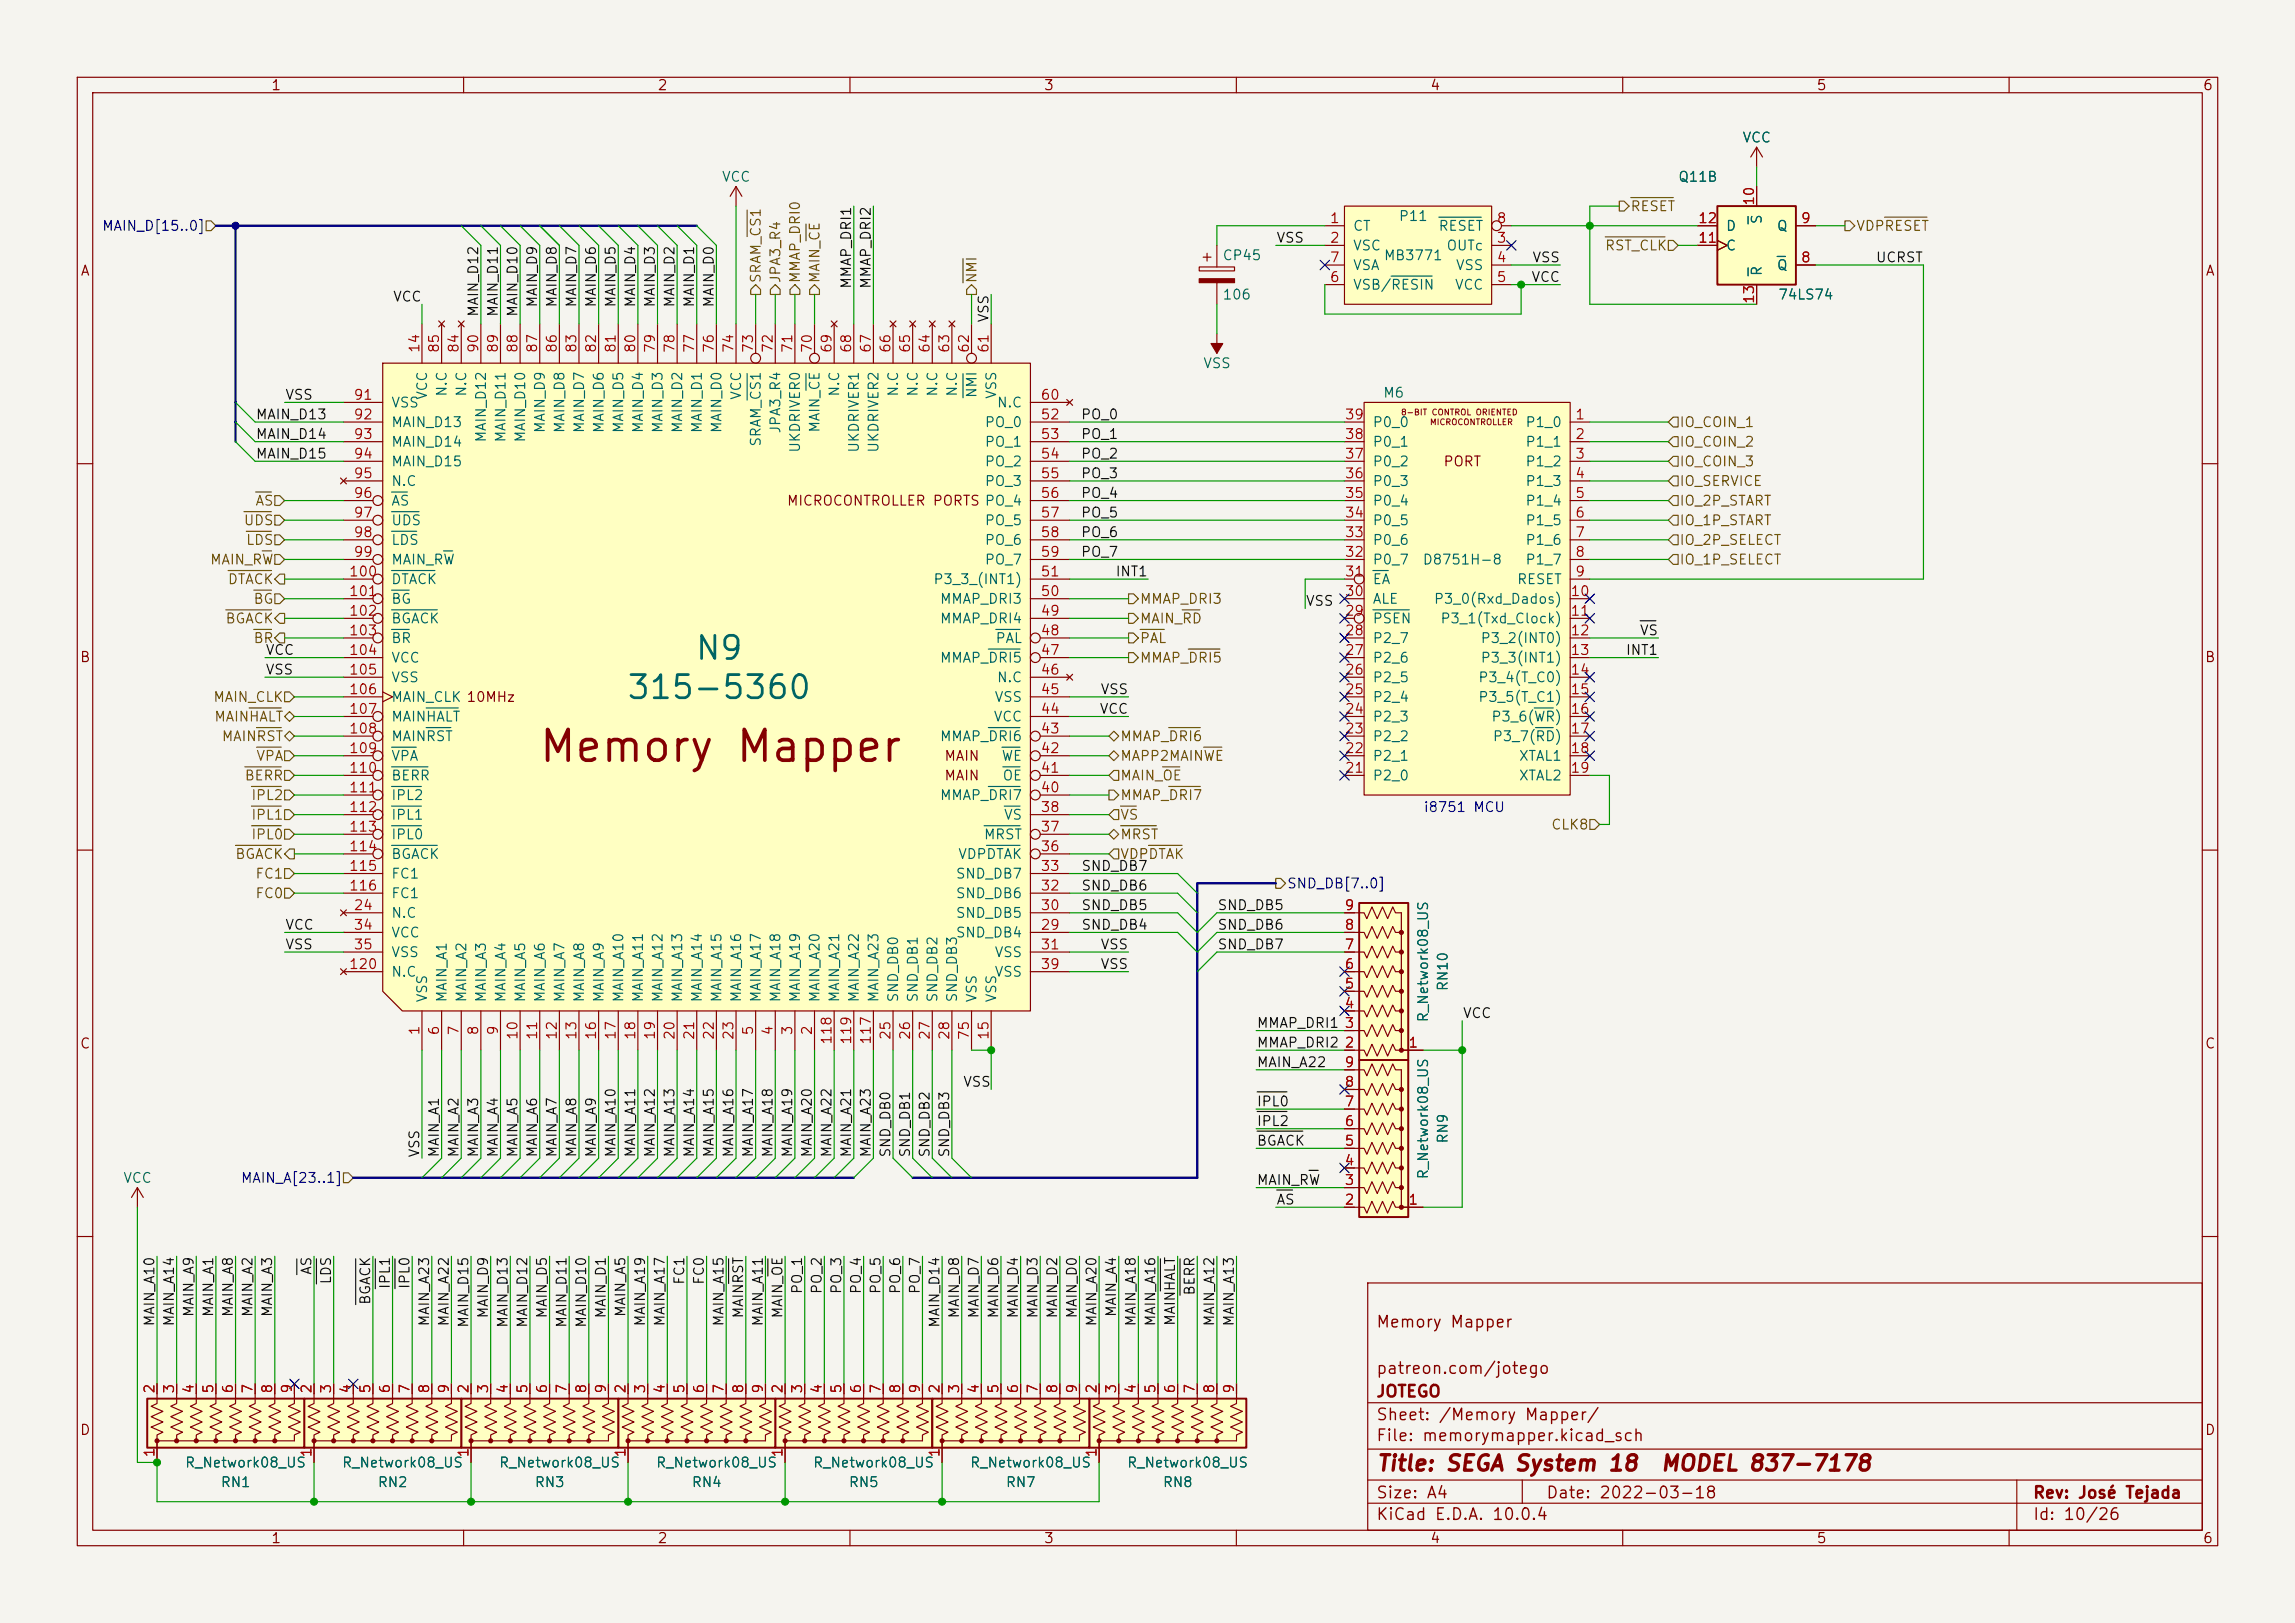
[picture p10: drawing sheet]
<svg xmlns="http://www.w3.org/2000/svg" width="297mm" height="210mm" viewBox="0 0 297 210" stroke-linecap="round" stroke-linejoin="round" font-family="sans-serif">
<defs><g id="words">
<text font-size="4" fill="#840000" x="69.5" y="99.6">Memory Mapper</text>
<g font-size="3" fill="#006464">
<text x="89.8" y="86.1">N9</text>
<text x="80.9" y="91.2">315-5360</text>
</g>
<g font-size="2" fill="#840000">
<text x="178" y="190.8">Title: SEGA System 18</text>
<text x="214.8" y="190.8">MODEL 837-7178</text>
</g>
<g font-size="1.5" fill="#840000">
<text x="178" y="172.2">Memory Mapper</text>
<text x="178" y="178.2">patreon.com/jotego</text>
<text x="178" y="184.2">Sheet: /Memory Mapper/</text>
<text x="178" y="181.2">JOTEGO</text>
<text x="178" y="186.9">File: memorymapper.kicad_sch</text>
<text x="178" y="197.1">KiCad E.D.A. 10.0.4</text>
<text x="178" y="194.3">Size: A4</text>
<text x="200" y="194.3">Date: 2022-03-18</text>
<text x="263" y="194.3">Rev: José Tejada</text>
<text x="263" y="197.1">Id: 10/26</text>
</g>
<g font-size="1.3" fill="#840000">
<text x="35" y="12">1</text>
<text x="85" y="12">2</text>
<text x="135" y="12">3</text>
<text x="185" y="12">4</text>
<text x="235" y="12">5</text>
<text x="285" y="12">6</text>
<text x="10.3" y="36">A</text>
<text x="285.3" y="36">A</text>
<text x="101.7" y="65.7">MICROCONTROLLER PORTS PO_4</text>
<text x="186.7" y="60.7">PORT</text>
<text x="10.3" y="86">B</text>
<text x="285.3" y="86">B</text>
<text x="122.1" y="98.8">MAIN</text>
<text x="122.1" y="101.3">MAIN</text>
<text x="10.3" y="136">C</text>
<text x="285.3" y="136">C</text>
<text x="10.3" y="186">D</text>
<text x="285.3" y="186">D</text>
<text x="35" y="200">1</text>
<text x="85" y="200">2</text>
<text x="135" y="200">3</text>
<text x="185" y="200">4</text>
<text x="235" y="200">5</text>
<text x="285" y="200">6</text>
</g>
<g font-size="1.3" fill="#006464">
<text x="93.3" y="23.8">VCC</text>
<text x="217.1" y="23.8">Q11B</text>
<text x="225.4" y="18.8">VCC</text>
<text x="180.9" y="28.9">P11</text>
<text x="228.3" y="29.1" transform="rotate(-90 228.3 29.1)">S</text>
<text x="158.1" y="34">CP45</text>
<text x="175" y="30.2">CT</text>
<text x="175" y="32.7">VSC</text>
<text x="175" y="35.3">VSA</text>
<text x="179" y="34">MB3771</text>
<text x="186.1" y="30.2">RESET</text>
<text x="187.1" y="32.7">OUTc</text>
<text x="188.3" y="35.3">VSS</text>
<text x="223.3" y="32.7">C</text>
<text x="223.3" y="30.2">D</text>
<text x="228.3" y="35.8" transform="rotate(-90 228.3 35.8)">R</text>
<text x="229.9" y="35.3">Q</text>
<text x="229.9" y="30.2">Q</text>
<text x="158.1" y="39.1">106</text>
<text x="175" y="37.8">VSB/RESIN</text>
<text x="188.2" y="37.8">VCC</text>
<text x="230" y="39.1">74LS74</text>
<text x="155.6" y="48">VSS</text>
<text x="50.5" y="53">VSS</text>
<text x="55.6" y="51.8" transform="rotate(-90 55.6 51.8)">VCC</text>
<text x="58.1" y="51.4" transform="rotate(-90 58.1 51.4)">N.C</text>
<text x="60.7" y="51.4" transform="rotate(-90 60.7 51.4)">N.C</text>
<text x="96.2" y="51.8" transform="rotate(-90 96.2 51.8)">VCC</text>
<text x="108.9" y="51.4" transform="rotate(-90 108.9 51.4)">N.C</text>
<text x="116.5" y="51.4" transform="rotate(-90 116.5 51.4)">N.C</text>
<text x="119.1" y="51.4" transform="rotate(-90 119.1 51.4)">N.C</text>
<text x="121.6" y="51.4" transform="rotate(-90 121.6 51.4)">N.C</text>
<text x="124.2" y="51.4" transform="rotate(-90 124.2 51.4)">N.C</text>
<text x="126.7" y="51.6" transform="rotate(-90 126.7 51.6)">NMI</text>
<text x="128.9" y="53">N.C</text>
<text x="129.2" y="51.7" transform="rotate(-90 129.2 51.7)">VSS</text>
<text x="178.9" y="51.8">M6</text>
<text x="50.5" y="55.6">MAIN_D13</text>
<text x="50.5" y="58.1">MAIN_D14</text>
<text x="63.2" y="57.3" transform="rotate(-90 63.2 57.3)">MAIN_D12</text>
<text x="65.7" y="57.3" transform="rotate(-90 65.7 57.3)">MAIN_D11</text>
<text x="68.3" y="57.3" transform="rotate(-90 68.3 57.3)">MAIN_D10</text>
<text x="70.8" y="56.1" transform="rotate(-90 70.8 56.1)">MAIN_D9</text>
<text x="73.4" y="56.1" transform="rotate(-90 73.4 56.1)">MAIN_D8</text>
<text x="75.9" y="56.1" transform="rotate(-90 75.9 56.1)">MAIN_D7</text>
<text x="78.4" y="56.1" transform="rotate(-90 78.4 56.1)">MAIN_D6</text>
<text x="81" y="56.1" transform="rotate(-90 81 56.1)">MAIN_D5</text>
<text x="83.5" y="56.1" transform="rotate(-90 83.5 56.1)">MAIN_D4</text>
<text x="86.1" y="56.1" transform="rotate(-90 86.1 56.1)">MAIN_D3</text>
<text x="88.6" y="56.1" transform="rotate(-90 88.6 56.1)">MAIN_D2</text>
<text x="91.1" y="56.1" transform="rotate(-90 91.1 56.1)">MAIN_D1</text>
<text x="93.7" y="56.1" transform="rotate(-90 93.7 56.1)">MAIN_D0</text>
<text x="98.8" y="57.9" transform="rotate(-90 98.8 57.9)">SRAM_CS1</text>
<text x="101.3" y="56.2" transform="rotate(-90 101.3 56.2)">JPA3_R4</text>
<text x="103.8" y="58.7" transform="rotate(-90 103.8 58.7)">UKDRIVER0</text>
<text x="106.4" y="56.1" transform="rotate(-90 106.4 56.1)">MAIN_CE</text>
<text x="111.5" y="58.7" transform="rotate(-90 111.5 58.7)">UKDRIVER1</text>
<text x="114" y="58.7" transform="rotate(-90 114 58.7)">UKDRIVER2</text>
<text x="127.4" y="55.6">PO_0</text>
<text x="127.4" y="58.1">PO_1</text>
<text x="177.5" y="58.1">P0_1</text>
<text x="177.5" y="55.6">P0_0</text>
<text x="197.3" y="55.6">P1_0</text>
<text x="197.3" y="58.1">P1_1</text>
<text x="50.5" y="60.7">MAIN_D15</text>
<text x="50.5" y="63.2">N.C</text>
<text x="50.5" y="65.7">AS</text>
<text x="127.4" y="60.7">PO_2</text>
<text x="127.4" y="63.2">PO_3</text>
<text x="177.5" y="65.7">P0_4</text>
<text x="177.5" y="63.2">P0_3</text>
<text x="177.5" y="60.7">P0_2</text>
<text x="197.3" y="60.7">P1_2</text>
<text x="197.3" y="63.2">P1_3</text>
<text x="197.3" y="65.7">P1_4</text>
<text x="50.5" y="68.3">UDS</text>
<text x="50.5" y="70.8">LDS</text>
<text x="127.4" y="68.3">PO_5</text>
<text x="127.4" y="70.8">PO_6</text>
<text x="177.5" y="70.8">P0_6</text>
<text x="177.5" y="68.3">P0_5</text>
<text x="197.3" y="68.3">P1_5</text>
<text x="197.3" y="70.8">P1_6</text>
<text x="50.5" y="73.4">MAIN_RW</text>
<text x="50.5" y="75.9">DTACK</text>
<text x="120.7" y="75.9">P3_3_(INT1)</text>
<text x="127.4" y="73.4">PO_7</text>
<text x="177.5" y="75.9">EA</text>
<text x="177.5" y="73.4">P0_7</text>
<text x="184" y="73.4">D8751H-8</text>
<text x="196.2" y="75.9">RESET</text>
<text x="197.3" y="73.4">P1_7</text>
<text x="50.5" y="78.4">BG</text>
<text x="50.5" y="81">BGACK</text>
<text x="50.5" y="83.5">BR</text>
<text x="121.5" y="81">MMAP_DRI4</text>
<text x="121.5" y="78.4">MMAP_DRI3</text>
<text x="128.7" y="83.5">PAL</text>
<text x="177.5" y="83.5">P2_7</text>
<text x="177.5" y="81">PSEN</text>
<text x="177.5" y="78.4">ALE</text>
<text x="185.5" y="78.4">P3_0(Rxd_Dados)</text>
<text x="186.3" y="81">P3_1(Txd_Clock)</text>
<text x="191.5" y="83.5">P3_2(INT0)</text>
<text x="50.5" y="86.1">VCC</text>
<text x="50.5" y="88.6">VSS</text>
<text x="121.5" y="86.1">MMAP_DRI5</text>
<text x="128.9" y="88.6">N.C</text>
<text x="177.5" y="88.6">P2_5</text>
<text x="177.5" y="86.1">P2_6</text>
<text x="191.2" y="88.6">P3_4(T_C0)</text>
<text x="191.5" y="86.1">P3_3(INT1)</text>
<text x="50.5" y="91.1">MAIN_CLK 10MHz</text>
<text x="50.5" y="93.7">MAINHALT</text>
<text x="128.5" y="93.7">VCC</text>
<text x="128.6" y="91.1">VSS</text>
<text x="177.5" y="93.7">P2_3</text>
<text x="177.5" y="91.1">P2_4</text>
<text x="191.2" y="91.1">P3_5(T_C1)</text>
<text x="192.9" y="93.7">P3_6(WR)</text>
<text x="50.5" y="96.2">MAINRST</text>
<text x="50.5" y="98.8">VPA</text>
<text x="50.5" y="101.3">BERR</text>
<text x="121.5" y="96.2">MMAP_DRI6</text>
<text x="129.5" y="98.8">WE</text>
<text x="129.7" y="101.3">OE</text>
<text x="177.5" y="101.3">P2_0</text>
<text x="177.5" y="98.8">P2_1</text>
<text x="177.5" y="96.2">P2_2</text>
<text x="193.1" y="96.2">P3_7(RD)</text>
<text x="196.5" y="98.8">XTAL1</text>
<text x="196.5" y="101.3">XTAL2</text>
<text x="50.5" y="103.8">IPL2</text>
<text x="50.5" y="106.4">IPL1</text>
<text x="121.5" y="103.8">MMAP_DRI7</text>
<text x="129.8" y="106.4">VS</text>
<text x="50.5" y="108.9">IPL0</text>
<text x="50.5" y="111.5">BGACK</text>
<text x="123.9" y="111.5">VDPDTAK</text>
<text x="127.2" y="108.9">MRST</text>
<text x="50.5" y="119.1">N.C</text>
<text x="50.5" y="114">FC1</text>
<text x="50.5" y="116.5">FC1</text>
<text x="123.6" y="119.1">SND_DB5</text>
<text x="123.6" y="116.5">SND_DB6</text>
<text x="123.6" y="114">SND_DB7</text>
<text x="50.5" y="121.6">VCC</text>
<text x="50.5" y="124.2">VSS</text>
<text x="123.6" y="121.6">SND_DB4</text>
<text x="128.6" y="124.2">VSS</text>
<text x="50.5" y="126.7">N.C</text>
<text x="55.6" y="129.8" transform="rotate(-90 55.6 129.8)">VSS</text>
<text x="58.1" y="129.8" transform="rotate(-90 58.1 129.8)">MAIN_A1</text>
<text x="60.7" y="129.8" transform="rotate(-90 60.7 129.8)">MAIN_A2</text>
<text x="63.2" y="129.8" transform="rotate(-90 63.2 129.8)">MAIN_A3</text>
<text x="65.7" y="129.8" transform="rotate(-90 65.7 129.8)">MAIN_A4</text>
<text x="68.3" y="129.8" transform="rotate(-90 68.3 129.8)">MAIN_A5</text>
<text x="70.8" y="129.8" transform="rotate(-90 70.8 129.8)">MAIN_A6</text>
<text x="73.4" y="129.8" transform="rotate(-90 73.4 129.8)">MAIN_A7</text>
<text x="75.9" y="129.8" transform="rotate(-90 75.9 129.8)">MAIN_A8</text>
<text x="78.4" y="129.8" transform="rotate(-90 78.4 129.8)">MAIN_A9</text>
<text x="81" y="129.8" transform="rotate(-90 81 129.8)">MAIN_A10</text>
<text x="83.5" y="129.8" transform="rotate(-90 83.5 129.8)">MAIN_A11</text>
<text x="86.1" y="129.8" transform="rotate(-90 86.1 129.8)">MAIN_A12</text>
<text x="88.6" y="129.8" transform="rotate(-90 88.6 129.8)">MAIN_A13</text>
<text x="91.1" y="129.8" transform="rotate(-90 91.1 129.8)">MAIN_A14</text>
<text x="93.7" y="129.8" transform="rotate(-90 93.7 129.8)">MAIN_A15</text>
<text x="96.2" y="129.8" transform="rotate(-90 96.2 129.8)">MAIN_A16</text>
<text x="98.8" y="129.8" transform="rotate(-90 98.8 129.8)">MAIN_A17</text>
<text x="101.3" y="129.8" transform="rotate(-90 101.3 129.8)">MAIN_A18</text>
<text x="103.8" y="129.8" transform="rotate(-90 103.8 129.8)">MAIN_A19</text>
<text x="106.4" y="129.8" transform="rotate(-90 106.4 129.8)">MAIN_A20</text>
<text x="108.9" y="129.8" transform="rotate(-90 108.9 129.8)">MAIN_A21</text>
<text x="111.5" y="129.8" transform="rotate(-90 111.5 129.8)">MAIN_A22</text>
<text x="114" y="129.8" transform="rotate(-90 114 129.8)">MAIN_A23</text>
<text x="116.5" y="129.8" transform="rotate(-90 116.5 129.8)">SND_DB0</text>
<text x="119.1" y="129.8" transform="rotate(-90 119.1 129.8)">SND_DB1</text>
<text x="121.6" y="129.8" transform="rotate(-90 121.6 129.8)">SND_DB2</text>
<text x="124.2" y="129.8" transform="rotate(-90 124.2 129.8)">SND_DB3</text>
<text x="126.7" y="129.8" transform="rotate(-90 126.7 129.8)">VSS</text>
<text x="128.6" y="126.7">VSS</text>
<text x="129.2" y="129.8" transform="rotate(-90 129.2 129.8)">VSS</text>
<text x="187.7" y="128.3" transform="rotate(-90 187.7 128.3)">RN10</text>
<text x="185.1" y="132.4" transform="rotate(-90 185.1 132.4)">R_Network08_US</text>
<text x="187.7" y="148.1" transform="rotate(-90 187.7 148.1)">RN9</text>
<text x="15.9" y="153.4">VCC</text>
<text x="185.1" y="152.7" transform="rotate(-90 185.1 152.7)">R_Network08_US</text>
<text x="23.8" y="190.2">R_Network08_US</text>
<text x="44.2" y="190.2">R_Network08_US</text>
<text x="64.5" y="190.2">R_Network08_US</text>
<text x="84.8" y="190.2">R_Network08_US</text>
<text x="105.1" y="190.2">R_Network08_US</text>
<text x="125.4" y="190.2">R_Network08_US</text>
<text x="145.8" y="190.2">R_Network08_US</text>
<text x="28.5" y="192.7">RN1</text>
<text x="48.8" y="192.7">RN2</text>
<text x="69.1" y="192.7">RN3</text>
<text x="89.4" y="192.7">RN4</text>
<text x="109.8" y="192.7">RN5</text>
<text x="130.1" y="192.7">RN7</text>
<text x="150.4" y="192.7">RN8</text>
</g>
<g font-size="1.3" fill="#a90000">
<text x="172" y="29.2">1</text>
<text x="193.6" y="29.2">8</text>
<text x="219.7" y="29.2">12</text>
<text x="227.3" y="26.7" transform="rotate(-90 227.3 26.7)">10</text>
<text x="233" y="29.2">9</text>
<text x="172" y="31.7">2</text>
<text x="172" y="34.3">7</text>
<text x="193.6" y="31.7">3</text>
<text x="193.6" y="34.3">4</text>
<text x="219.7" y="31.7">11</text>
<text x="233" y="34.3">8</text>
<text x="172" y="36.8">6</text>
<text x="193.6" y="36.8">5</text>
<text x="227.3" y="39.4" transform="rotate(-90 227.3 39.4)">13</text>
<text x="54.6" y="45.8" transform="rotate(-90 54.6 45.8)">14</text>
<text x="57.1" y="45.8" transform="rotate(-90 57.1 45.8)">85</text>
<text x="59.7" y="45.8" transform="rotate(-90 59.7 45.8)">84</text>
<text x="62.2" y="45.8" transform="rotate(-90 62.2 45.8)">90</text>
<text x="64.7" y="45.8" transform="rotate(-90 64.7 45.8)">89</text>
<text x="67.3" y="45.8" transform="rotate(-90 67.3 45.8)">88</text>
<text x="69.8" y="45.8" transform="rotate(-90 69.8 45.8)">87</text>
<text x="72.4" y="45.8" transform="rotate(-90 72.4 45.8)">86</text>
<text x="74.9" y="45.8" transform="rotate(-90 74.9 45.8)">83</text>
<text x="77.4" y="45.8" transform="rotate(-90 77.4 45.8)">82</text>
<text x="80" y="45.8" transform="rotate(-90 80 45.8)">81</text>
<text x="82.5" y="45.8" transform="rotate(-90 82.5 45.8)">80</text>
<text x="85.1" y="45.8" transform="rotate(-90 85.1 45.8)">79</text>
<text x="87.6" y="45.8" transform="rotate(-90 87.6 45.8)">78</text>
<text x="90.1" y="45.8" transform="rotate(-90 90.1 45.8)">77</text>
<text x="92.7" y="45.8" transform="rotate(-90 92.7 45.8)">76</text>
<text x="95.2" y="45.8" transform="rotate(-90 95.2 45.8)">74</text>
<text x="97.8" y="45.8" transform="rotate(-90 97.8 45.8)">73</text>
<text x="100.3" y="45.8" transform="rotate(-90 100.3 45.8)">72</text>
<text x="102.8" y="45.8" transform="rotate(-90 102.8 45.8)">71</text>
<text x="105.4" y="45.8" transform="rotate(-90 105.4 45.8)">70</text>
<text x="107.9" y="45.8" transform="rotate(-90 107.9 45.8)">69</text>
<text x="110.5" y="45.8" transform="rotate(-90 110.5 45.8)">68</text>
<text x="113" y="45.8" transform="rotate(-90 113 45.8)">67</text>
<text x="115.5" y="45.8" transform="rotate(-90 115.5 45.8)">66</text>
<text x="118.1" y="45.8" transform="rotate(-90 118.1 45.8)">65</text>
<text x="120.6" y="45.8" transform="rotate(-90 120.6 45.8)">64</text>
<text x="123.2" y="45.8" transform="rotate(-90 123.2 45.8)">63</text>
<text x="125.7" y="45.8" transform="rotate(-90 125.7 45.8)">62</text>
<text x="128.2" y="45.8" transform="rotate(-90 128.2 45.8)">61</text>
<text x="45.7" y="52">91</text>
<text x="134.6" y="52">60</text>
<text x="45.7" y="54.6">92</text>
<text x="45.7" y="57.1">93</text>
<text x="45.7" y="59.7">94</text>
<text x="134.6" y="54.6">52</text>
<text x="134.6" y="57.1">53</text>
<text x="134.6" y="59.7">54</text>
<text x="173.9" y="59.7">37</text>
<text x="173.9" y="57.1">38</text>
<text x="173.9" y="54.6">39</text>
<text x="203.8" y="54.6">1</text>
<text x="203.8" y="57.1">2</text>
<text x="203.8" y="59.7">3</text>
<text x="45.7" y="62.2">95</text>
<text x="45.7" y="64.7">96</text>
<text x="134.6" y="62.2">55</text>
<text x="134.6" y="64.7">56</text>
<text x="173.9" y="64.7">35</text>
<text x="173.9" y="62.2">36</text>
<text x="203.8" y="62.2">4</text>
<text x="203.8" y="64.7">5</text>
<text x="45.7" y="67.3">97</text>
<text x="45.7" y="69.8">98</text>
<text x="134.6" y="67.3">57</text>
<text x="134.6" y="69.8">58</text>
<text x="173.9" y="69.8">33</text>
<text x="173.9" y="67.3">34</text>
<text x="203.8" y="67.3">6</text>
<text x="203.8" y="69.8">7</text>
<text x="45.1" y="74.9">100</text>
<text x="45.1" y="77.4">101</text>
<text x="45.7" y="72.4">99</text>
<text x="134.6" y="77.4">50</text>
<text x="134.6" y="74.9">51</text>
<text x="134.6" y="72.4">59</text>
<text x="173.9" y="77.4">30</text>
<text x="173.9" y="74.9">31</text>
<text x="173.9" y="72.4">32</text>
<text x="203.2" y="77.4">10</text>
<text x="203.8" y="72.4">8</text>
<text x="203.8" y="74.9">9</text>
<text x="45.1" y="80">102</text>
<text x="45.1" y="82.5">103</text>
<text x="134.6" y="82.5">48</text>
<text x="134.6" y="80">49</text>
<text x="173.9" y="82.5">28</text>
<text x="173.9" y="80">29</text>
<text x="203.2" y="80">11</text>
<text x="203.2" y="82.5">12</text>
<text x="45.1" y="85.1">104</text>
<text x="45.1" y="87.6">105</text>
<text x="134.6" y="87.6">46</text>
<text x="134.6" y="85.1">47</text>
<text x="173.9" y="87.6">26</text>
<text x="173.9" y="85.1">27</text>
<text x="203.2" y="85.1">13</text>
<text x="203.2" y="87.6">14</text>
<text x="45.1" y="90.1">106</text>
<text x="45.1" y="92.7">107</text>
<text x="45.1" y="95.2">108</text>
<text x="134.6" y="95.2">43</text>
<text x="134.6" y="92.7">44</text>
<text x="134.6" y="90.1">45</text>
<text x="173.9" y="95.2">23</text>
<text x="173.9" y="92.7">24</text>
<text x="173.9" y="90.1">25</text>
<text x="203.2" y="90.1">15</text>
<text x="203.2" y="92.7">16</text>
<text x="203.2" y="95.2">17</text>
<text x="45.1" y="97.8">109</text>
<text x="45.1" y="100.3">110</text>
<text x="134.6" y="100.3">41</text>
<text x="134.6" y="97.8">42</text>
<text x="173.9" y="100.3">21</text>
<text x="173.9" y="97.8">22</text>
<text x="203.2" y="97.8">18</text>
<text x="203.2" y="100.3">19</text>
<text x="45.1" y="102.8">111</text>
<text x="45.1" y="105.4">112</text>
<text x="45.1" y="107.9">113</text>
<text x="134.6" y="107.9">37</text>
<text x="134.6" y="105.4">38</text>
<text x="134.6" y="102.8">40</text>
<text x="45.1" y="110.5">114</text>
<text x="45.1" y="113">115</text>
<text x="134.6" y="113">33</text>
<text x="134.6" y="110.5">36</text>
<text x="45.1" y="115.5">116</text>
<text x="45.7" y="118.1">24</text>
<text x="134.6" y="118.1">30</text>
<text x="134.6" y="115.5">32</text>
<text x="173.9" y="118.1">9</text>
<text x="45.1" y="125.7">120</text>
<text x="45.7" y="120.6">34</text>
<text x="45.7" y="123.2">35</text>
<text x="134.6" y="120.6">29</text>
<text x="134.6" y="123.2">31</text>
<text x="134.6" y="125.7">39</text>
<text x="173.9" y="125.7">6</text>
<text x="173.9" y="123.2">7</text>
<text x="173.9" y="120.6">8</text>
<text x="173.9" y="130.8">4</text>
<text x="173.9" y="128.2">5</text>
<text x="54.6" y="134.1" transform="rotate(-90 54.6 134.1)">1</text>
<text x="57.1" y="134.1" transform="rotate(-90 57.1 134.1)">6</text>
<text x="59.7" y="134.1" transform="rotate(-90 59.7 134.1)">7</text>
<text x="62.2" y="134.1" transform="rotate(-90 62.2 134.1)">8</text>
<text x="64.7" y="134.1" transform="rotate(-90 64.7 134.1)">9</text>
<text x="67.3" y="134.7" transform="rotate(-90 67.3 134.7)">10</text>
<text x="69.8" y="134.7" transform="rotate(-90 69.8 134.7)">11</text>
<text x="72.4" y="134.7" transform="rotate(-90 72.4 134.7)">12</text>
<text x="74.9" y="134.7" transform="rotate(-90 74.9 134.7)">13</text>
<text x="77.4" y="134.7" transform="rotate(-90 77.4 134.7)">16</text>
<text x="80" y="134.7" transform="rotate(-90 80 134.7)">17</text>
<text x="82.5" y="134.7" transform="rotate(-90 82.5 134.7)">18</text>
<text x="85.1" y="134.7" transform="rotate(-90 85.1 134.7)">19</text>
<text x="87.6" y="134.7" transform="rotate(-90 87.6 134.7)">20</text>
<text x="90.1" y="134.7" transform="rotate(-90 90.1 134.7)">21</text>
<text x="92.7" y="134.7" transform="rotate(-90 92.7 134.7)">22</text>
<text x="95.2" y="134.7" transform="rotate(-90 95.2 134.7)">23</text>
<text x="97.8" y="134.1" transform="rotate(-90 97.8 134.1)">5</text>
<text x="100.3" y="134.1" transform="rotate(-90 100.3 134.1)">4</text>
<text x="102.8" y="134.1" transform="rotate(-90 102.8 134.1)">3</text>
<text x="105.4" y="134.1" transform="rotate(-90 105.4 134.1)">2</text>
<text x="107.9" y="135.3" transform="rotate(-90 107.9 135.3)">118</text>
<text x="110.5" y="135.3" transform="rotate(-90 110.5 135.3)">119</text>
<text x="113" y="135.3" transform="rotate(-90 113 135.3)">117</text>
<text x="115.5" y="134.7" transform="rotate(-90 115.5 134.7)">25</text>
<text x="118.1" y="134.7" transform="rotate(-90 118.1 134.7)">26</text>
<text x="120.6" y="134.7" transform="rotate(-90 120.6 134.7)">27</text>
<text x="123.2" y="134.7" transform="rotate(-90 123.2 134.7)">28</text>
<text x="125.7" y="134.7" transform="rotate(-90 125.7 134.7)">75</text>
<text x="128.2" y="134.7" transform="rotate(-90 128.2 134.7)">15</text>
<text x="173.9" y="135.9">2</text>
<text x="173.9" y="133.3">3</text>
<text x="182.2" y="135.9">1</text>
<text x="173.9" y="143.5">7</text>
<text x="173.9" y="140.9">8</text>
<text x="173.9" y="138.4">9</text>
<text x="173.9" y="148.6">5</text>
<text x="173.9" y="146">6</text>
<text x="173.9" y="153.6">3</text>
<text x="173.9" y="151.1">4</text>
<text x="173.9" y="156.2">2</text>
<text x="182.2" y="156.2">1</text>
<text x="20.3" y="180.4" transform="rotate(-90 20.3 180.4)">2</text>
<text x="22.8" y="180.4" transform="rotate(-90 22.8 180.4)">3</text>
<text x="25.4" y="180.4" transform="rotate(-90 25.4 180.4)">4</text>
<text x="27.9" y="180.4" transform="rotate(-90 27.9 180.4)">5</text>
<text x="30.5" y="180.4" transform="rotate(-90 30.5 180.4)">6</text>
<text x="33" y="180.4" transform="rotate(-90 33 180.4)">7</text>
<text x="35.5" y="180.4" transform="rotate(-90 35.5 180.4)">8</text>
<text x="38.1" y="180.4" transform="rotate(-90 38.1 180.4)">9</text>
<text x="40.6" y="180.4" transform="rotate(-90 40.6 180.4)">2</text>
<text x="43.2" y="180.4" transform="rotate(-90 43.2 180.4)">3</text>
<text x="45.7" y="180.4" transform="rotate(-90 45.7 180.4)">4</text>
<text x="48.2" y="180.4" transform="rotate(-90 48.2 180.4)">5</text>
<text x="50.8" y="180.4" transform="rotate(-90 50.8 180.4)">6</text>
<text x="53.3" y="180.4" transform="rotate(-90 53.3 180.4)">7</text>
<text x="55.9" y="180.4" transform="rotate(-90 55.9 180.4)">8</text>
<text x="58.4" y="180.4" transform="rotate(-90 58.4 180.4)">9</text>
<text x="60.9" y="180.4" transform="rotate(-90 60.9 180.4)">2</text>
<text x="63.5" y="180.4" transform="rotate(-90 63.5 180.4)">3</text>
<text x="66" y="180.4" transform="rotate(-90 66 180.4)">4</text>
<text x="68.6" y="180.4" transform="rotate(-90 68.6 180.4)">5</text>
<text x="71.1" y="180.4" transform="rotate(-90 71.1 180.4)">6</text>
<text x="73.6" y="180.4" transform="rotate(-90 73.6 180.4)">7</text>
<text x="76.2" y="180.4" transform="rotate(-90 76.2 180.4)">8</text>
<text x="78.7" y="180.4" transform="rotate(-90 78.7 180.4)">9</text>
<text x="81.3" y="180.4" transform="rotate(-90 81.3 180.4)">2</text>
<text x="83.8" y="180.4" transform="rotate(-90 83.8 180.4)">3</text>
<text x="86.3" y="180.4" transform="rotate(-90 86.3 180.4)">4</text>
<text x="88.9" y="180.4" transform="rotate(-90 88.9 180.4)">5</text>
<text x="91.4" y="180.4" transform="rotate(-90 91.4 180.4)">6</text>
<text x="94" y="180.4" transform="rotate(-90 94 180.4)">7</text>
<text x="96.5" y="180.4" transform="rotate(-90 96.5 180.4)">8</text>
<text x="99" y="180.4" transform="rotate(-90 99 180.4)">9</text>
<text x="101.6" y="180.4" transform="rotate(-90 101.6 180.4)">2</text>
<text x="104.1" y="180.4" transform="rotate(-90 104.1 180.4)">3</text>
<text x="106.7" y="180.4" transform="rotate(-90 106.7 180.4)">4</text>
<text x="109.2" y="180.4" transform="rotate(-90 109.2 180.4)">5</text>
<text x="111.7" y="180.4" transform="rotate(-90 111.7 180.4)">6</text>
<text x="114.3" y="180.4" transform="rotate(-90 114.3 180.4)">7</text>
<text x="116.8" y="180.4" transform="rotate(-90 116.8 180.4)">8</text>
<text x="119.4" y="180.4" transform="rotate(-90 119.4 180.4)">9</text>
<text x="121.9" y="180.4" transform="rotate(-90 121.9 180.4)">2</text>
<text x="124.4" y="180.4" transform="rotate(-90 124.4 180.4)">3</text>
<text x="127" y="180.4" transform="rotate(-90 127 180.4)">4</text>
<text x="129.5" y="180.4" transform="rotate(-90 129.5 180.4)">5</text>
<text x="132.1" y="180.4" transform="rotate(-90 132.1 180.4)">6</text>
<text x="134.6" y="180.4" transform="rotate(-90 134.6 180.4)">7</text>
<text x="137.1" y="180.4" transform="rotate(-90 137.1 180.4)">8</text>
<text x="139.7" y="180.4" transform="rotate(-90 139.7 180.4)">9</text>
<text x="142.2" y="180.4" transform="rotate(-90 142.2 180.4)">2</text>
<text x="144.8" y="180.4" transform="rotate(-90 144.8 180.4)">3</text>
<text x="147.3" y="180.4" transform="rotate(-90 147.3 180.4)">4</text>
<text x="149.8" y="180.4" transform="rotate(-90 149.8 180.4)">5</text>
<text x="152.4" y="180.4" transform="rotate(-90 152.4 180.4)">6</text>
<text x="154.9" y="180.4" transform="rotate(-90 154.9 180.4)">7</text>
<text x="157.5" y="180.4" transform="rotate(-90 157.5 180.4)">8</text>
<text x="160" y="180.4" transform="rotate(-90 160 180.4)">9</text>
<text x="20.3" y="188.7" transform="rotate(-90 20.3 188.7)">1</text>
<text x="40.6" y="188.7" transform="rotate(-90 40.6 188.7)">1</text>
<text x="60.9" y="188.7" transform="rotate(-90 60.9 188.7)">1</text>
<text x="81.3" y="188.7" transform="rotate(-90 81.3 188.7)">1</text>
<text x="101.6" y="188.7" transform="rotate(-90 101.6 188.7)">1</text>
<text x="121.9" y="188.7" transform="rotate(-90 121.9 188.7)">1</text>
<text x="142.2" y="188.7" transform="rotate(-90 142.2 188.7)">1</text>
</g>
<g font-size="1.3" fill="#725600">
<text x="210.9" y="27.6">RESET</text>
<text x="207.6" y="32.7">RST_CLK</text>
<text x="240.1" y="30.2">VDPRESET</text>
<text x="98.8" y="36.7" transform="rotate(-90 98.8 36.7)">SRAM_CS1</text>
<text x="101.3" y="36.7" transform="rotate(-90 101.3 36.7)">JPA3_R4</text>
<text x="103.8" y="36.7" transform="rotate(-90 103.8 36.7)">MMAP_DRI0</text>
<text x="106.4" y="36.7" transform="rotate(-90 106.4 36.7)">MAIN_CE</text>
<text x="126.7" y="36.7" transform="rotate(-90 126.7 36.7)">NMI</text>
<text x="217.3" y="58.1">IO_COIN_2</text>
<text x="217.3" y="55.6">IO_COIN_1</text>
<text x="33" y="65.7">AS</text>
<text x="217.3" y="60.7">IO_COIN_3</text>
<text x="217.3" y="65.7">IO_2P_START</text>
<text x="217.3" y="63.2">IO_SERVICE</text>
<text x="31.4" y="68.3">UDS</text>
<text x="31.7" y="70.8">LDS</text>
<text x="217.3" y="68.3">IO_1P_START</text>
<text x="217.3" y="70.8">IO_2P_SELECT</text>
<text x="27.1" y="73.4">MAIN_RW</text>
<text x="29.4" y="75.9">DTACK</text>
<text x="217.3" y="73.4">IO_1P_SELECT</text>
<text x="29.1" y="81">BGACK</text>
<text x="32.7" y="83.5">BR</text>
<text x="32.7" y="78.4">BG</text>
<text x="147.4" y="81">MAIN_RD</text>
<text x="147.4" y="78.4">MMAP_DRI3</text>
<text x="147.4" y="83.5">PAL</text>
<text x="147.4" y="86.1">MMAP_DRI5</text>
<text x="27.5" y="91.1">MAIN_CLK</text>
<text x="27.6" y="93.7">MAINHALT</text>
<text x="28.6" y="96.2">MAINRST</text>
<text x="31.6" y="101.3">BERR</text>
<text x="33.1" y="98.8">VPA</text>
<text x="144.9" y="98.8">MAPP2MAINWE</text>
<text x="144.9" y="96.2">MMAP_DRI6</text>
<text x="144.9" y="101.3">MAIN_OE</text>
<text x="32.4" y="106.4">IPL1</text>
<text x="32.4" y="103.8">IPL2</text>
<text x="144.9" y="103.8">MMAP_DRI7</text>
<text x="144.9" y="106.4">VS</text>
<text x="200.7" y="107.7">CLK8</text>
<text x="30.4" y="111.5">BGACK</text>
<text x="32.4" y="108.9">IPL0</text>
<text x="144.9" y="111.5">VDPDTAK</text>
<text x="144.9" y="108.9">MRST</text>
<text x="33" y="116.5">FC0</text>
<text x="33" y="114">FC1</text>
</g>
<g font-size="1.3" fill="#000084">
<text x="13.1" y="30.2">MAIN_D[15..0]</text>
<text x="166.5" y="115.3">SND_DB[7..0]</text>
<text x="31.1" y="153.4">MAIN_A[23..1]</text>
</g>
<g font-size="1.3" fill="#0f0f0f">
<text x="165.1" y="31.7">VSS</text>
<text x="198.2" y="34.3">VSS</text>
<text x="242.7" y="34.3">UCRST</text>
<text x="50.8" y="39.3">VCC</text>
<text x="62.2" y="41.1" transform="rotate(-90 62.2 41.1)">MAIN_D12</text>
<text x="64.7" y="41.1" transform="rotate(-90 64.7 41.1)">MAIN_D11</text>
<text x="67.3" y="41.1" transform="rotate(-90 67.3 41.1)">MAIN_D10</text>
<text x="69.8" y="39.9" transform="rotate(-90 69.8 39.9)">MAIN_D9</text>
<text x="72.4" y="39.9" transform="rotate(-90 72.4 39.9)">MAIN_D8</text>
<text x="74.9" y="39.9" transform="rotate(-90 74.9 39.9)">MAIN_D7</text>
<text x="77.4" y="39.9" transform="rotate(-90 77.4 39.9)">MAIN_D6</text>
<text x="80" y="39.9" transform="rotate(-90 80 39.9)">MAIN_D5</text>
<text x="82.5" y="39.9" transform="rotate(-90 82.5 39.9)">MAIN_D4</text>
<text x="85.1" y="39.9" transform="rotate(-90 85.1 39.9)">MAIN_D3</text>
<text x="87.6" y="39.9" transform="rotate(-90 87.6 39.9)">MAIN_D2</text>
<text x="90.1" y="39.9" transform="rotate(-90 90.1 39.9)">MAIN_D1</text>
<text x="92.7" y="39.9" transform="rotate(-90 92.7 39.9)">MAIN_D0</text>
<text x="110.5" y="37.5" transform="rotate(-90 110.5 37.5)">MMAP_DRI1</text>
<text x="113" y="37.5" transform="rotate(-90 113 37.5)">MMAP_DRI2</text>
<text x="128.2" y="41.8" transform="rotate(-90 128.2 41.8)">VSS</text>
<text x="198.1" y="36.8">VCC</text>
<text x="36.8" y="52">VSS</text>
<text x="33" y="54.6">MAIN_D13</text>
<text x="33" y="57.1">MAIN_D14</text>
<text x="33" y="59.7">MAIN_D15</text>
<text x="139.8" y="59.7">PO_2</text>
<text x="139.8" y="54.6">PO_0</text>
<text x="139.8" y="57.1">PO_1</text>
<text x="139.8" y="62.2">PO_3</text>
<text x="139.8" y="64.7">PO_4</text>
<text x="139.8" y="69.8">PO_6</text>
<text x="139.8" y="67.3">PO_5</text>
<text x="139.8" y="72.4">PO_7</text>
<text x="144.3" y="74.9">INT1</text>
<text x="168.9" y="78.7">VSS</text>
<text x="212.1" y="82.5">VS</text>
<text x="34.3" y="85.1">VCC</text>
<text x="34.3" y="87.6">VSS</text>
<text x="210.3" y="85.1">INT1</text>
<text x="142.2" y="92.7">VCC</text>
<text x="142.3" y="90.1">VSS</text>
<text x="139.9" y="113">SND_DB7</text>
<text x="139.9" y="115.5">SND_DB6</text>
<text x="139.9" y="118.1">SND_DB5</text>
<text x="157.5" y="118.1">SND_DB5</text>
<text x="36.8" y="123.2">VSS</text>
<text x="36.8" y="120.6">VCC</text>
<text x="139.9" y="120.6">SND_DB4</text>
<text x="142.3" y="125.7">VSS</text>
<text x="142.3" y="123.2">VSS</text>
<text x="157.5" y="120.6">SND_DB6</text>
<text x="157.5" y="123.2">SND_DB7</text>
<text x="162.6" y="133.3">MMAP_DRI1</text>
<text x="162.6" y="135.9">MMAP_DRI2</text>
<text x="189.2" y="132">VCC</text>
<text x="124.6" y="140.9">VSS</text>
<text x="162.6" y="143.5">IPL0</text>
<text x="162.6" y="138.4">MAIN_A22</text>
<text x="54.6" y="149.9" transform="rotate(-90 54.6 149.9)">VSS</text>
<text x="57.1" y="149.9" transform="rotate(-90 57.1 149.9)">MAIN_A1</text>
<text x="59.7" y="149.9" transform="rotate(-90 59.7 149.9)">MAIN_A2</text>
<text x="62.2" y="149.9" transform="rotate(-90 62.2 149.9)">MAIN_A3</text>
<text x="64.7" y="149.9" transform="rotate(-90 64.7 149.9)">MAIN_A4</text>
<text x="67.3" y="149.9" transform="rotate(-90 67.3 149.9)">MAIN_A5</text>
<text x="69.8" y="149.9" transform="rotate(-90 69.8 149.9)">MAIN_A6</text>
<text x="72.4" y="149.9" transform="rotate(-90 72.4 149.9)">MAIN_A7</text>
<text x="74.9" y="149.9" transform="rotate(-90 74.9 149.9)">MAIN_A8</text>
<text x="77.4" y="149.9" transform="rotate(-90 77.4 149.9)">MAIN_A9</text>
<text x="80" y="149.9" transform="rotate(-90 80 149.9)">MAIN_A10</text>
<text x="82.5" y="149.9" transform="rotate(-90 82.5 149.9)">MAIN_A11</text>
<text x="85.1" y="149.9" transform="rotate(-90 85.1 149.9)">MAIN_A12</text>
<text x="87.6" y="149.9" transform="rotate(-90 87.6 149.9)">MAIN_A13</text>
<text x="90.1" y="149.9" transform="rotate(-90 90.1 149.9)">MAIN_A14</text>
<text x="92.7" y="149.9" transform="rotate(-90 92.7 149.9)">MAIN_A15</text>
<text x="95.2" y="149.9" transform="rotate(-90 95.2 149.9)">MAIN_A16</text>
<text x="97.8" y="149.9" transform="rotate(-90 97.8 149.9)">MAIN_A17</text>
<text x="100.3" y="149.9" transform="rotate(-90 100.3 149.9)">MAIN_A18</text>
<text x="102.8" y="149.9" transform="rotate(-90 102.8 149.9)">MAIN_A19</text>
<text x="105.4" y="149.9" transform="rotate(-90 105.4 149.9)">MAIN_A20</text>
<text x="107.9" y="149.9" transform="rotate(-90 107.9 149.9)">MAIN_A22</text>
<text x="110.5" y="149.9" transform="rotate(-90 110.5 149.9)">MAIN_A21</text>
<text x="113" y="149.9" transform="rotate(-90 113 149.9)">MAIN_A23</text>
<text x="115.5" y="149.9" transform="rotate(-90 115.5 149.9)">SND_DB0</text>
<text x="118.1" y="149.9" transform="rotate(-90 118.1 149.9)">SND_DB1</text>
<text x="120.6" y="149.9" transform="rotate(-90 120.6 149.9)">SND_DB2</text>
<text x="123.2" y="149.9" transform="rotate(-90 123.2 149.9)">SND_DB3</text>
<text x="162.6" y="146">IPL2</text>
<text x="162.6" y="148.6">BGACK</text>
<text x="162.6" y="153.6">MAIN_RW</text>
<text x="165.1" y="156.2">AS</text>
<text x="40.6" y="165.1" transform="rotate(-90 40.6 165.1)">AS</text>
<text x="43.1" y="166.3" transform="rotate(-90 43.1 166.3)">LDS</text>
<text x="50.8" y="166.9" transform="rotate(-90 50.8 166.9)">IPL1</text>
<text x="53.3" y="166.9" transform="rotate(-90 53.3 166.9)">IPL0</text>
<text x="88.9" y="166.3" transform="rotate(-90 88.9 166.3)">FC1</text>
<text x="91.4" y="166.3" transform="rotate(-90 91.4 166.3)">FC0</text>
<text x="104.1" y="167.5" transform="rotate(-90 104.1 167.5)">PO_1</text>
<text x="106.6" y="167.5" transform="rotate(-90 106.6 167.5)">PO_2</text>
<text x="109.2" y="167.5" transform="rotate(-90 109.2 167.5)">PO_3</text>
<text x="111.7" y="167.5" transform="rotate(-90 111.7 167.5)">PO_4</text>
<text x="114.3" y="167.5" transform="rotate(-90 114.3 167.5)">PO_5</text>
<text x="116.8" y="167.5" transform="rotate(-90 116.8 167.5)">PO_6</text>
<text x="119.3" y="167.5" transform="rotate(-90 119.3 167.5)">PO_7</text>
<text x="154.9" y="167.7" transform="rotate(-90 154.9 167.7)">BERR</text>
<text x="20.3" y="171.7" transform="rotate(-90 20.3 171.7)">MAIN_A10</text>
<text x="22.8" y="171.7" transform="rotate(-90 22.8 171.7)">MAIN_A14</text>
<text x="25.4" y="170.5" transform="rotate(-90 25.4 170.5)">MAIN_A9</text>
<text x="27.9" y="170.5" transform="rotate(-90 27.9 170.5)">MAIN_A1</text>
<text x="30.4" y="170.5" transform="rotate(-90 30.4 170.5)">MAIN_A8</text>
<text x="33" y="170.5" transform="rotate(-90 33 170.5)">MAIN_A2</text>
<text x="35.5" y="170.5" transform="rotate(-90 35.5 170.5)">MAIN_A3</text>
<text x="48.2" y="168.9" transform="rotate(-90 48.2 168.9)">BGACK</text>
<text x="55.8" y="171.7" transform="rotate(-90 55.8 171.7)">MAIN_A23</text>
<text x="58.4" y="171.7" transform="rotate(-90 58.4 171.7)">MAIN_A22</text>
<text x="60.9" y="171.9" transform="rotate(-90 60.9 171.9)">MAIN_D15</text>
<text x="63.5" y="170.7" transform="rotate(-90 63.5 170.7)">MAIN_D9</text>
<text x="66" y="171.9" transform="rotate(-90 66 171.9)">MAIN_D13</text>
<text x="68.5" y="171.9" transform="rotate(-90 68.5 171.9)">MAIN_D12</text>
<text x="71.1" y="170.7" transform="rotate(-90 71.1 170.7)">MAIN_D5</text>
<text x="73.6" y="171.9" transform="rotate(-90 73.6 171.9)">MAIN_D11</text>
<text x="76.2" y="171.9" transform="rotate(-90 76.2 171.9)">MAIN_D10</text>
<text x="78.7" y="170.7" transform="rotate(-90 78.7 170.7)">MAIN_D1</text>
<text x="81.2" y="170.5" transform="rotate(-90 81.2 170.5)">MAIN_A5</text>
<text x="83.8" y="171.7" transform="rotate(-90 83.8 171.7)">MAIN_A19</text>
<text x="86.3" y="171.7" transform="rotate(-90 86.3 171.7)">MAIN_A17</text>
<text x="93.9" y="171.7" transform="rotate(-90 93.9 171.7)">MAIN_A15</text>
<text x="96.5" y="170.7" transform="rotate(-90 96.5 170.7)">MAINRST</text>
<text x="99" y="171.7" transform="rotate(-90 99 171.7)">MAIN_A11</text>
<text x="101.6" y="170.7" transform="rotate(-90 101.6 170.7)">MAIN_OE</text>
<text x="121.9" y="171.9" transform="rotate(-90 121.9 171.9)">MAIN_D14</text>
<text x="124.4" y="170.7" transform="rotate(-90 124.4 170.7)">MAIN_D8</text>
<text x="127" y="170.7" transform="rotate(-90 127 170.7)">MAIN_D7</text>
<text x="129.5" y="170.7" transform="rotate(-90 129.5 170.7)">MAIN_D6</text>
<text x="132" y="170.7" transform="rotate(-90 132 170.7)">MAIN_D4</text>
<text x="134.6" y="170.7" transform="rotate(-90 134.6 170.7)">MAIN_D3</text>
<text x="137.1" y="170.7" transform="rotate(-90 137.1 170.7)">MAIN_D2</text>
<text x="139.7" y="170.7" transform="rotate(-90 139.7 170.7)">MAIN_D0</text>
<text x="142.2" y="171.7" transform="rotate(-90 142.2 171.7)">MAIN_A20</text>
<text x="144.7" y="170.5" transform="rotate(-90 144.7 170.5)">MAIN_A4</text>
<text x="147.3" y="171.7" transform="rotate(-90 147.3 171.7)">MAIN_A18</text>
<text x="149.8" y="171.7" transform="rotate(-90 149.8 171.7)">MAIN_A16</text>
<text x="152.4" y="171.7" transform="rotate(-90 152.4 171.7)">MAINHALT</text>
<text x="157.4" y="171.7" transform="rotate(-90 157.4 171.7)">MAIN_A12</text>
<text x="160" y="171.7" transform="rotate(-90 160 171.7)">MAIN_A13</text>
</g>
<text font-size="1.3" fill="#0000c2" x="184.1" y="105.4">i8751 MCU</text>
<g font-size=".8" fill="#840000">
<text x="181.2" y="53.9">8-BIT CONTROL ORIENTED</text>
<text x="185" y="55.2">MICROCONTROLLER</text>
</g>
</g></defs>
<path d="M0 0h297v210h-297z" fill="#f5f4ef" stroke="#f5f4ef" stroke-width=".13"/>
<g fill="none" stroke="#840000" stroke-width=".15">
<path d="M10 10h277v190h-277zM12 12h273v186h-273zM60 10v2M110 10v2M160 10v2M210 10v2M227.3 19.1l-.7 1.2M227.3 19.1l.8 1.2M227.3 19.1v2.5M260 10v2M95.2 24.1l-.7 1.3M95.2 24.1l.8 1.3"/>
<path d="M95.2 24.1v2.6M10 60h2M285 60h2M10 110h2M285 110h2M10 160h2M177 166h108v32h-108zM285 160h2M60 198v2M110 198v2M160 198v2M177 194.5h108"/>
<path d="M177 191.5h108M177 187.5h108M177 181.5h108M197 191.5v3M210 198v2M260 198v2M261 191.5v6.5"/>
</g>
<path d="M222.2 26.7h10.2v10.1h-10.2z" fill="#ffffc2"/>
<path d="M222.2 26.7h10.2v10.1h-10.2z" fill="none" stroke="#840000" stroke-width=".25"/>
<path d="M219.7 29.2h2.5M219.7 31.8h2.5M222.2 31.1l1.3 .7-1.3 .6M227.3 24.1v2.6M227.3 36.8v2.6M232.4 34.3h2.5M232.4 29.2h2.5" fill="none" stroke="#840000" stroke-width=".15"/>
<path d="M226.2 28v1M226.2 34.7v1M230 33.2h1.1" fill="none" stroke="#006464" stroke-width=".15"/>
<path d="M100.3 181h20.3v6.3h-20.3z" fill="#ffffc2"/>
<path d="M100.3 181h20.3v6.3h-20.3z" fill="none" stroke="#840000" stroke-width=".25"/>
<g fill="#840000" stroke="#840000" stroke-width=".15">
<circle cx="101.6" cy="186.4" r=".25"/>
<circle cx="104.1" cy="186.4" r=".25"/>
<circle cx="106.7" cy="186.4" r=".25"/>
<circle cx="109.2" cy="186.4" r=".25"/>
<circle cx="111.8" cy="186.4" r=".25"/>
<circle cx="114.3" cy="186.4" r=".25"/>
<circle cx="116.8" cy="186.4" r=".25"/>
</g>
<path d="M101.6 179.1v2.5l-.8 .4 1.6 .6-1.6 .7 1.6 .7-1.6 .7 1.6 .6-.8 .4v.7h17.8v-.7l.7-.4-1.5-.6 1.5-.7-1.5-.7 1.5-.7-1.5-.6 .8-.4v-2.5M104.1 179.1v2.5l-.7 .4 1.5 .6-1.5 .7 1.5 .7-1.5 .7 1.5 .6-.8 .4v.7M106.7 179.1v2.5l-.8 .4 1.5 .6-1.5 .7 1.5 .7-1.5 .7 1.5 .6-.7 .4v.7M109.2 179.1v2.5l-.7 .4 1.5 .6-1.5 .7 1.5 .7-1.5 .7 1.5 .6-.8 .4v.7M111.8 179.1v2.5l-.8 .4 1.5 .6-1.5 .7 1.5 .7-1.5 .7 1.5 .6-.7 .4v.7M114.3 179.1v2.5l-.8 .4 1.6 .6-1.6 .7 1.6 .7-1.6 .7 1.6 .6-.8 .4v.7M116.8 179.1v2.5l-.7 .4 1.5 .6-1.5 .7 1.5 .7-1.5 .7 1.5 .6-.8 .4v.7M101.6 186.7v2.5" fill="none" stroke="#840000" stroke-width=".15"/>
<path d="M80 181h20.3v6.3h-20.3z" fill="#ffffc2"/>
<path d="M80 181h20.3v6.3h-20.3z" fill="none" stroke="#840000" stroke-width=".25"/>
<g fill="#840000" stroke="#840000" stroke-width=".15">
<circle cx="81.3" cy="186.4" r=".25"/>
<circle cx="83.8" cy="186.4" r=".25"/>
<circle cx="86.4" cy="186.4" r=".25"/>
<circle cx="88.9" cy="186.4" r=".25"/>
<circle cx="91.4" cy="186.4" r=".25"/>
<circle cx="94" cy="186.4" r=".25"/>
<circle cx="96.5" cy="186.4" r=".25"/>
</g>
<path d="M81.3 179.1v2.5l-.8 .4 1.5 .6-1.5 .7 1.5 .7-1.5 .7 1.5 .6-.7 .4v.7h17.8v-.7l.7-.4-1.5-.6 1.5-.7-1.5-.7 1.5-.7-1.5-.6 .8-.4v-2.5M83.8 179.1v2.5l-.7 .4 1.5 .6-1.5 .7 1.5 .7-1.5 .7 1.5 .6-.8 .4v.7M86.4 179.1v2.5l-.8 .4 1.5 .6-1.5 .7 1.5 .7-1.5 .7 1.5 .6-.7 .4v.7M88.9 179.1v2.5l-.8 .4 1.6 .6-1.6 .7 1.6 .7-1.6 .7 1.6 .6-.8 .4v.7M91.4 179.1v2.5l-.7 .4 1.5 .6-1.5 .7 1.5 .7-1.5 .7 1.5 .6-.8 .4v.7M94 179.1v2.5l-.8 .4 1.5 .6-1.5 .7 1.5 .7-1.5 .7 1.5 .6-.7 .4v.7M96.5 179.1v2.5l-.7 .4 1.5 .6-1.5 .7 1.5 .7-1.5 .7 1.5 .6-.8 .4v.7M81.3 186.7v2.5" fill="none" stroke="#840000" stroke-width=".15"/>
<path d="M59.7 181h20.3v6.3h-20.3z" fill="#ffffc2"/>
<path d="M59.7 181h20.3v6.3h-20.3z" fill="none" stroke="#840000" stroke-width=".25"/>
<g fill="#840000" stroke="#840000" stroke-width=".15">
<circle cx="61" cy="186.4" r=".25"/>
<circle cx="63.5" cy="186.4" r=".25"/>
<circle cx="66" cy="186.4" r=".25"/>
<circle cx="68.6" cy="186.4" r=".25"/>
<circle cx="71.1" cy="186.4" r=".25"/>
<circle cx="73.7" cy="186.4" r=".25"/>
<circle cx="76.2" cy="186.4" r=".25"/>
</g>
<path d="M61 179.1v2.5l-.8 .4 1.5 .6-1.5 .7 1.5 .7-1.5 .7 1.5 .6-.7 .4v.7h17.7v-.7l.8-.4-1.5-.6 1.5-.7-1.5-.7 1.5-.7-1.5-.6 .7-.4v-2.5M63.5 179.1v2.5l-.8 .4 1.6 .6-1.6 .7 1.6 .7-1.6 .7 1.6 .6-.8 .4v.7M66 179.1v2.5l-.7 .4 1.5 .6-1.5 .7 1.5 .7-1.5 .7 1.5 .6-.8 .4v.7M68.6 179.1v2.5l-.8 .4 1.5 .6-1.5 .7 1.5 .7-1.5 .7 1.5 .6-.7 .4v.7M71.1 179.1v2.5l-.7 .4 1.5 .6-1.5 .7 1.5 .7-1.5 .7 1.5 .6-.8 .4v.7M73.7 179.1v2.5l-.8 .4 1.5 .6-1.5 .7 1.5 .7-1.5 .7 1.5 .6-.7 .4v.7M76.2 179.1v2.5l-.8 .4 1.6 .6-1.6 .7 1.6 .7-1.6 .7 1.6 .6-.8 .4v.7M61 186.7v2.5" fill="none" stroke="#840000" stroke-width=".15"/>
<path d="M176.5 52.1h26.7v50.8h-26.7z" fill="#ffffc2"/>
<g fill="none" stroke="#840000" stroke-width=".15">
<path d="M174 54.6h2.5M174 57.2h2.5M174 59.7h2.5M176.5 52.1h26.7v50.8h-26.7zM203.2 54.6h2.5M203.2 57.2h2.5M203.2 59.7h2.5M174 62.2h2.5M174 64.8h2.5M174 67.3h2.5M174 69.9h2.5M174 72.4h2.5"/>
<path d="M174 74.9h1.3M174 77.5h2.5M203.2 62.2h2.5M203.2 64.8h2.5M203.2 67.3h2.5M203.2 69.9h2.5M203.2 72.4h2.5M203.2 74.9h2.5M203.2 77.5h2.5M174 80h1.3M174 82.6h2.5M174 85.1h2.5"/>
<path d="M174 87.6h2.5M174 90.2h2.5M174 92.7h2.5M174 95.3h2.5M174 97.8h2.5M203.2 80h2.5M203.2 82.6h2.5M203.2 85.1h2.5M203.2 87.6h2.5M203.2 90.2h2.5M203.2 92.7h2.5M203.2 95.3h2.5"/>
<path d="M203.2 97.8h2.5M174 100.3h2.5M203.2 100.3h2.5"/>
<circle cx="175.9" cy="74.9" r=".63"/>
<circle cx="175.9" cy="80" r=".63"/>
</g>
<path d="M177.7 78.9h4.7M177.7 73.8h2M198.5 91.6h2.5M198.7 94.1h2.3" fill="none" stroke="#006464" stroke-width=".15"/>
<path d="M39.4 181h20.3v6.3h-20.3z" fill="#ffffc2"/>
<path d="M39.4 181h20.3v6.3h-20.3z" fill="none" stroke="#840000" stroke-width=".25"/>
<g fill="#840000" stroke="#840000" stroke-width=".15">
<circle cx="40.6" cy="186.4" r=".25"/>
<circle cx="43.2" cy="186.4" r=".25"/>
<circle cx="45.7" cy="186.4" r=".25"/>
<circle cx="48.3" cy="186.4" r=".25"/>
<circle cx="50.8" cy="186.4" r=".25"/>
<circle cx="53.3" cy="186.4" r=".25"/>
<circle cx="55.9" cy="186.4" r=".25"/>
</g>
<path d="M40.6 179.1v2.5l-.7 .4 1.5 .6-1.5 .7 1.5 .7-1.5 .7 1.5 .6-.8 .4v.7h17.8v-.7l.8-.4-1.5-.6 1.5-.7-1.5-.7 1.5-.7-1.5-.6 .7-.4v-2.5M43.2 179.1v2.5l-.8 .4 1.5 .6-1.5 .7 1.5 .7-1.5 .7 1.5 .6-.7 .4v.7M45.7 179.1v2.5l-.7 .4 1.5 .6-1.5 .7 1.5 .7-1.5 .7 1.5 .6-.8 .4v.7M48.3 179.1v2.5l-.8 .4 1.5 .6-1.5 .7 1.5 .7-1.5 .7 1.5 .6-.7 .4v.7M50.8 179.1v2.5l-.8 .4 1.6 .6-1.6 .7 1.6 .7-1.6 .7 1.6 .6-.8 .4v.7M53.3 179.1v2.5l-.7 .4 1.5 .6-1.5 .7 1.5 .7-1.5 .7 1.5 .6-.8 .4v.7M55.9 179.1v2.5l-.8 .4 1.5 .6-1.5 .7 1.5 .7-1.5 .7 1.5 .6-.7 .4v.7M40.6 186.7v2.5" fill="none" stroke="#840000" stroke-width=".15"/>
<path d="M175.9 137.2h6.3v20.3h-6.3z" fill="#ffffc2"/>
<path d="M175.9 137.2h6.3v20.3h-6.3z" fill="none" stroke="#840000" stroke-width=".25"/>
<g fill="#840000" stroke="#840000" stroke-width=".15">
<circle cx="181.4" cy="156.2" r=".25"/>
<circle cx="181.4" cy="153.7" r=".25"/>
<circle cx="181.4" cy="151.1" r=".25"/>
<circle cx="181.4" cy="148.6" r=".25"/>
<circle cx="181.4" cy="146" r=".25"/>
<circle cx="181.4" cy="143.5" r=".25"/>
<circle cx="181.4" cy="141" r=".25"/>
</g>
<path d="M174 138.4h2.5l.4 .8 .6-1.5 .7 1.5 .7-1.5 .7 1.5 .6-1.5 .4 .7h.8v17.8h-.8l-.4-.8-.6 1.6-.7-1.6-.7 1.6-.7-1.6-.6 1.6-.4-.8h-2.5M174 153.7h2.5l.4 .7 .6-1.5 .7 1.5 .7-1.5 .7 1.5 .6-1.5 .4 .8h.8M174 151.1h2.5l.4 .8 .6-1.5 .7 1.5 .7-1.5 .7 1.5 .6-1.5 .4 .7h.8M174 148.6h2.5l.4 .8 .6-1.6 .7 1.6 .7-1.6 .7 1.6 .6-1.6 .4 .8h.8M174 146.1h2.5l.4 .7 .6-1.5 .7 1.5 .7-1.5 .7 1.5 .6-1.5 .4 .8h.8M174 143.5h2.5l.4 .8 .6-1.6 .7 1.6 .7-1.6 .7 1.6 .6-1.6 .4 .8h.8M174 141h2.5l.4 .7 .6-1.5 .7 1.5 .7-1.5 .7 1.5 .6-1.5 .4 .8h.8M181.6 156.2h2.5" fill="none" stroke="#840000" stroke-width=".15"/>
<path d="M141 181h20.3v6.3h-20.3z" fill="#ffffc2"/>
<path d="M141 181h20.3v6.3h-20.3z" fill="none" stroke="#840000" stroke-width=".25"/>
<g fill="#840000" stroke="#840000" stroke-width=".15">
<circle cx="142.2" cy="186.4" r=".25"/>
<circle cx="144.8" cy="186.4" r=".25"/>
<circle cx="147.3" cy="186.4" r=".25"/>
<circle cx="149.9" cy="186.4" r=".25"/>
<circle cx="152.4" cy="186.4" r=".25"/>
<circle cx="154.9" cy="186.4" r=".25"/>
<circle cx="157.5" cy="186.4" r=".25"/>
</g>
<path d="M142.2 179.1v2.5l-.7 .4 1.5 .6-1.5 .7 1.5 .7-1.5 .7 1.5 .6-.8 .4v.7h17.8v-.7l.8-.4-1.5-.6 1.5-.7-1.5-.7 1.5-.7-1.5-.6 .7-.4v-2.5M144.8 179.1v2.5l-.8 .4 1.5 .6-1.5 .7 1.5 .7-1.5 .7 1.5 .6-.7 .4v.7M147.3 179.1v2.5l-.7 .4 1.5 .6-1.5 .7 1.5 .7-1.5 .7 1.5 .6-.8 .4v.7M149.9 179.1v2.5l-.8 .4 1.5 .6-1.5 .7 1.5 .7-1.5 .7 1.5 .6-.7 .4v.7M152.4 179.1v2.5l-.8 .4 1.6 .6-1.6 .7 1.6 .7-1.6 .7 1.6 .6-.8 .4v.7M154.9 179.1v2.5l-.7 .4 1.5 .6-1.5 .7 1.5 .7-1.5 .7 1.5 .6-.8 .4v.7M157.5 179.1v2.5l-.8 .4 1.5 .6-1.5 .7 1.5 .7-1.5 .7 1.5 .6-.7 .4v.7M142.2 186.7v2.5" fill="none" stroke="#840000" stroke-width=".15"/>
<path d="M120.6 181h20.4v6.3h-20.4z" fill="#ffffc2"/>
<path d="M120.6 181h20.4v6.3h-20.4z" fill="none" stroke="#840000" stroke-width=".25"/>
<g fill="#840000" stroke="#840000" stroke-width=".15">
<path d="M155.2 36.1h4.6v.5h-4.6z"/>
<path d="M156.7 44.5h1.5l-.7 1.2z"/>
<circle cx="121.9" cy="186.4" r=".25"/>
<circle cx="124.5" cy="186.4" r=".25"/>
<circle cx="127" cy="186.4" r=".25"/>
<circle cx="129.5" cy="186.4" r=".25"/>
<circle cx="132.1" cy="186.4" r=".25"/>
<circle cx="134.6" cy="186.4" r=".25"/>
<circle cx="137.2" cy="186.4" r=".25"/>
</g>
<g fill="none" stroke="#840000" stroke-width=".15">
<path d="M155.2 34.5h4.6v.6h-4.6zM155.7 33.3h1M156.2 32.8v1M157.5 31.8v2.7M157.5 36.6v2.8M157.5 43.2v2.5M121.9 179.1v2.5l-.7 .4 1.5 .6-1.5 .7 1.5 .7-1.5 .7 1.5 .6-.8 .4v.7h17.8v-.7l.8-.4-1.6-.6 1.6-.7-1.6-.7 1.6-.7-1.6-.6 .8-.4v-2.5M124.5 179.1v2.5l-.8 .4 1.5 .6-1.5 .7 1.5 .7-1.5 .7 1.5 .6-.7 .4v.7M127 179.1v2.5l-.8 .4 1.6 .6-1.6 .7 1.6 .7-1.6 .7 1.6 .6-.8 .4v.7M129.5 179.1v2.5l-.7 .4 1.5 .6-1.5 .7 1.5 .7-1.5 .7 1.5 .6-.8 .4v.7M132.1 179.1v2.5l-.8 .4 1.5 .6-1.5 .7 1.5 .7-1.5 .7 1.5 .6-.7 .4v.7M134.6 179.1v2.5l-.7 .4 1.5 .6-1.5 .7 1.5 .7-1.5 .7 1.5 .6-.8 .4v.7"/>
<path d="M137.2 179.1v2.5l-.8 .4 1.5 .6-1.5 .7 1.5 .7-1.5 .7 1.5 .6-.7 .4v.7M121.9 186.7v2.5"/>
</g>
<path d="M174 26.7h19v12.7h-19z" fill="#ffffc2"/>
<g fill="none" stroke="#840000" stroke-width=".15">
<path d="M171.4 29.2h2.6M171.4 31.8h2.6M171.4 34.3h2.6M171.4 36.8h2.6M174 26.7h19v12.7h-19zM193 31.8h2.6M193 34.3h2.6M193 36.8h2.6M194.3 29.2h1.3"/>
<circle cx="193.7" cy="29.2" r=".63"/>
</g>
<path d="M180 35.7h5.3M186.2 28.1h5.5" fill="none" stroke="#006464" stroke-width=".15"/>
<path d="M175.9 116.8h6.3v20.4h-6.3z" fill="#ffffc2"/>
<path d="M175.9 116.8h6.3v20.4h-6.3z" fill="none" stroke="#840000" stroke-width=".25"/>
<g fill="#840000" stroke="#840000" stroke-width=".15">
<circle cx="181.4" cy="135.9" r=".25"/>
<circle cx="181.4" cy="133.3" r=".25"/>
<circle cx="181.4" cy="130.8" r=".25"/>
<circle cx="181.4" cy="128.3" r=".25"/>
<circle cx="181.4" cy="125.7" r=".25"/>
<circle cx="181.4" cy="123.2" r=".25"/>
<circle cx="181.4" cy="120.6" r=".25"/>
</g>
<path d="M174 118.1h2.5l.4 .8 .6-1.6 .7 1.6 .7-1.6 .7 1.6 .6-1.6 .4 .8h.8v17.8h-.8l-.4-.8-.6 1.6-.7-1.6-.7 1.6-.7-1.6-.6 1.6-.4-.8h-2.5M174 133.4h2.5l.4 .7 .6-1.5 .7 1.5 .7-1.5 .7 1.5 .6-1.5 .4 .8h.8M174 130.8h2.5l.4 .8 .6-1.6 .7 1.6 .7-1.6 .7 1.6 .6-1.6 .4 .8h.8M174 128.3h2.5l.4 .7 .6-1.5 .7 1.5 .7-1.5 .7 1.5 .6-1.5 .4 .8h.8M174 125.7h2.5l.4 .8 .6-1.5 .7 1.5 .7-1.5 .7 1.5 .6-1.5 .4 .7h.8M174 123.2h2.5l.4 .8 .6-1.6 .7 1.6 .7-1.6 .7 1.6 .6-1.6 .4 .8h.8M174 120.7h2.5l.4 .7 .6-1.5 .7 1.5 .7-1.5 .7 1.5 .6-1.5 .4 .8h.8M181.6 135.9h2.5" fill="none" stroke="#840000" stroke-width=".15"/>
<path d="M49.5 47h83.8v83.8h-81.2l-2.6-2.5z" fill="#ffffc2"/>
<g fill="none" stroke="#840000" stroke-width=".15">
<path d="M44.4 54.6h5.1M44.4 57.2h5.1M44.4 59.7h5.1M44.4 52.1h5.1M49.5 47h83.8v83.8h-81.2l-2.6-2.5zM54.6 41.9v5.1M56.8 41.5l.7 .8M57.1 41.9v5.1M57.5 41.5l-.7 .8M59.3 41.5l.8 .8M59.7 41.9v5.1M60.1 41.5l-.8 .8"/>
<path d="M62.2 41.9v5.1M64.8 41.9v5.1M67.3 41.9v5.1M69.8 41.9v5.1M72.4 41.9v5.1M74.9 41.9v5.1M77.5 41.9v5.1M80 41.9v5.1M82.5 41.9v5.1M85.1 41.9v5.1M87.6 41.9v5.1M90.2 41.9v5.1"/>
<path d="M92.7 41.9v5.1M95.2 41.9v5.1M97.8 41.9v3.8M100.3 41.9v5.1M102.9 41.9v5.1M105.4 41.9v3.8M107.6 41.5l.7 .8M107.9 41.9v5.1M108.3 41.5l-.7 .8M110.5 41.9v5.1M113 41.9v5.1M115.2 41.5l.8 .8"/>
<path d="M115.6 41.9v5.1M116 41.5l-.8 .8M117.7 41.5l.8 .8M118.1 41.9v5.1M118.5 41.5l-.8 .8M120.3 41.5l.7 .8M120.6 41.9v5.1M121 41.5l-.7 .8M122.8 41.5l.8 .8M123.2 41.9v5.1M123.6 41.5l-.8 .8M125.7 41.9v3.8"/>
<path d="M128.3 41.9v5.1M133.3 54.6h5.1M133.3 57.2h5.1M133.3 59.7h5.1M133.3 52.1h5.1M138 51.7l.8 .8M138.8 51.7l-.8 .8M44.1 61.8l.7 .8M44.4 77.5h3.9M44.4 74.9h3.9M44.4 62.2h5.1M44.4 64.8h3.9"/>
<path d="M44.4 67.3h3.9M44.4 69.9h3.9M44.4 72.4h3.9M44.8 61.8l-.7 .8M133.3 77.5h5.1M133.3 74.9h5.1M133.3 62.2h5.1M133.3 64.8h5.1M133.3 67.3h5.1M133.3 69.9h5.1M133.3 72.4h5.1M44.4 97.8h3.9"/>
<path d="M44.4 95.3h3.9M44.4 92.7h3.9M44.4 90.2h5.1M44.4 87.6h5.1M44.4 85.1h5.1M44.4 82.6h3.9M44.4 80h3.9M49.5 89.5l1.3 .7-1.3 .6M133.3 92.7h5.1M133.3 90.2h5.1M133.3 87.6h5.1M133.3 80h5.1"/>
<path d="M134.6 97.8h3.8M134.6 95.3h3.8M134.6 85.1h3.8M134.6 82.6h3.8M138 87.2l.8 .8M138.8 87.2l-.8 .8M44.1 117.7l.7 .8M44.4 118.1h5.1M44.4 115.6h5.1M44.4 113h5.1M44.4 110.5h3.9M44.4 108h3.9"/>
<path d="M44.4 105.4h3.9M44.4 102.9h3.9M44.4 100.3h3.9M44.8 117.7l-.7 .8M133.3 118.1h5.1M133.3 115.6h5.1M133.3 113h5.1M133.3 105.4h5.1M134.6 110.5h3.8M134.6 108h3.8M134.6 102.9h3.8M134.6 100.3h3.8"/>
<path d="M44.1 125.3l.7 .8M44.4 120.7h.1M44.4 120.7h5.1M44.4 123.2h5.1M44.4 125.7h5.1M44.8 125.3l-.7 .8M54.6 130.8v5.1M57.1 130.8v5.1M59.7 130.8v5.1M62.2 130.8v5.1M64.8 130.8v5.1M67.3 130.8v5.1"/>
<path d="M69.8 130.8v5.1M72.4 130.8v5.1M74.9 130.8v5.1M77.5 130.8v5.1M80 130.8v5.1M82.5 130.8v5.1M85.1 130.8v5.1M87.6 130.8v5.1M90.2 130.8v5.1M92.7 130.8v5.1M95.2 130.8v5.1M97.8 130.8v5.1"/>
<path d="M100.3 130.8v5.1M102.9 130.8v5.1M105.4 130.8v5.1M107.9 130.8v5.1M110.5 130.8v5.1M113 130.8v5.1M115.6 130.8v5.1M118.1 130.8v5.1M120.6 130.8v5.1M123.2 130.8v5.1M125.7 130.8v5.1M128.3 135.9h.1"/>
<path d="M128.3 130.8v5.1M133.3 120.7h5.1M133.3 123.2h5.1M133.3 125.7h5.1M17.8 153.7l-.8 1.2M17.8 153.7l.7 1.2M17.8 153.7v2.5"/>
<circle cx="97.8" cy="46.4" r=".63"/>
<circle cx="105.4" cy="46.4" r=".63"/>
<circle cx="125.7" cy="46.4" r=".63"/>
<circle cx="48.9" cy="77.5" r=".63"/>
<circle cx="48.9" cy="67.3" r=".63"/>
<circle cx="48.9" cy="69.8" r=".63"/>
<circle cx="48.9" cy="72.4" r=".63"/>
<circle cx="48.9" cy="64.8" r=".63"/>
<circle cx="48.9" cy="74.9" r=".63"/>
<circle cx="48.9" cy="97.8" r=".63"/>
<circle cx="48.9" cy="80" r=".63"/>
<circle cx="48.9" cy="92.7" r=".63"/>
<circle cx="48.9" cy="82.5" r=".63"/>
<circle cx="48.9" cy="95.2" r=".63"/>
<circle cx="134" cy="97.8" r=".63"/>
<circle cx="134" cy="82.5" r=".63"/>
<circle cx="134" cy="85.1" r=".63"/>
<circle cx="134" cy="95.2" r=".63"/>
<circle cx="48.9" cy="107.9" r=".63"/>
<circle cx="48.9" cy="110.5" r=".63"/>
<circle cx="48.9" cy="102.9" r=".63"/>
<circle cx="48.9" cy="105.4" r=".63"/>
<circle cx="48.9" cy="100.3" r=".63"/>
<circle cx="134" cy="107.9" r=".63"/>
<circle cx="134" cy="100.3" r=".63"/>
<circle cx="134" cy="110.5" r=".63"/>
<circle cx="134" cy="102.9" r=".63"/>
</g>
<g fill="none" stroke="#006464" stroke-width=".15">
<path d="M96.7 48.3v3.5M104.3 48.3v2.2M124.6 48.3v3.2M50.7 63.7h2M50.7 66.2h3.5M50.7 68.7h3.2M50.7 73.8h5.6M50.7 76.4h2.3M50.7 78.9h5.9M57.4 71.3h1.2M50.7 99.2h4.7M50.7 96.7h3.2"/>
<path d="M50.7 81.4h2.3M55.1 94.1h3.2M55.1 91.6h4.2M127.9 94.1h4.1M127.9 84h4.1M128.9 81.4h3.1M129.7 96.7h2.3M129.8 99.2h2.2M50.7 109.4h5.9M50.7 106.8h3.8M50.7 104.3h3.8M50.7 101.8h3.8"/>
<path d="M127.4 106.8h4.6M127.7 109.4h4.3M127.9 101.8h4.1M130 104.3h2"/>
</g>
<path d="M19 181h20.4v6.3h-20.4z" fill="#ffffc2"/>
<path d="M19 181h20.4v6.3h-20.4z" fill="none" stroke="#840000" stroke-width=".25"/>
<g fill="#840000" stroke="#840000" stroke-width=".15">
<circle cx="20.3" cy="186.4" r=".25"/>
<circle cx="22.9" cy="186.4" r=".25"/>
<circle cx="25.4" cy="186.4" r=".25"/>
<circle cx="27.9" cy="186.4" r=".25"/>
<circle cx="30.5" cy="186.4" r=".25"/>
<circle cx="33" cy="186.4" r=".25"/>
<circle cx="35.6" cy="186.4" r=".25"/>
</g>
<g fill="none" stroke="#840000" stroke-width=".15">
<path d="M219.7 29.2h2.5M219.7 31.8h2.5M222.2 31.1l1.3 .7-1.3 .6M227.3 24.1v2.6M227.3 36.8v2.6M232.4 34.3h2.5M232.4 29.2h2.5M174 118.1h1.3M174 138.4h1.3M174 135.9h1.3M174 133.4h1.3M174 130.8h1.3"/>
<path d="M174 128.3h1.3M174 125.7h1.3M174 123.2h1.3M174 120.7h1.3M181.6 135.9h2.5M174 156.2h1.3M174 153.7h1.3M174 151.1h1.3M174 148.6h1.3M174 146.1h1.3M174 143.5h1.3M174 141h1.3"/>
<path d="M181.6 156.2h2.5M20.3 179.1v2.5l-.7 .4 1.5 .6-1.5 .7 1.5 .7-1.5 .7 1.5 .6-.8 .4v.7h17.8v-.7l.8-.4-1.6-.6 1.6-.7-1.6-.7 1.6-.7-1.6-.6 .8-.4v-2.5M22.9 179.1v2.5l-.8 .4 1.5 .6-1.5 .7 1.5 .7-1.5 .7 1.5 .6-.7 .4v.7M25.4 179.1v2.5l-.8 .4 1.6 .6-1.6 .7 1.6 .7-1.6 .7 1.6 .6-.8 .4v.7M27.9 179.1v2.5l-.7 .4 1.5 .6-1.5 .7 1.5 .7-1.5 .7 1.5 .6-.8 .4v.7M30.5 179.1v2.5l-.8 .4 1.5 .6-1.5 .7 1.5 .7-1.5 .7 1.5 .6-.7 .4v.7M33 179.1v2.5l-.7 .4 1.5 .6-1.5 .7 1.5 .7-1.5 .7 1.5 .6-.8 .4v.7M35.6 179.1v2.5l-.8 .4 1.5 .6-1.5 .7 1.5 .7-1.5 .7 1.5 .6-.7 .4v.7M40.6 179.1v1.2M43.2 179.1v1.2M45.7 179.1v1.2M48.3 179.1v1.2"/>
<path d="M50.8 179.1v1.2M53.3 179.1v1.2M55.9 179.1v1.2M58.4 179.1v1.2M61 179.1v1.2M63.5 179.1v1.2M66 179.1v1.2M68.6 179.1v1.2M71.1 179.1v1.2M73.7 179.1v1.2M76.2 179.1v1.2M78.7 179.1v1.2"/>
<path d="M81.3 179.1v1.2M83.8 179.1v1.2M86.4 179.1v1.2M88.9 179.1v1.2M91.4 179.1v1.2M94 179.1v1.2M96.5 179.1v1.2M99.1 179.1v1.2M101.6 179.1v1.2M104.1 179.1v1.2M106.7 179.1v1.2M109.2 179.1v1.2"/>
<path d="M111.8 179.1v1.2M114.3 179.1v1.2M116.8 179.1v1.2M119.4 179.1v1.2M121.9 179.1v1.2M124.5 179.1v1.2M127 179.1v1.2M129.5 179.1v1.2M132.1 179.1v1.2M134.6 179.1v1.2M137.2 179.1v1.2M139.7 179.1v1.2"/>
<path d="M142.2 179.1v1.2M144.8 179.1v1.2M147.3 179.1v1.2M149.9 179.1v1.2M152.4 179.1v1.2M154.9 179.1v1.2M157.5 179.1v1.2M160 179.1v1.2M20.3 186.7v2.5M40.6 186.7v2.5M61 186.7v2.5M81.3 186.7v2.5"/>
<path d="M101.6 186.7v2.5M121.9 186.7v2.5M142.2 186.7v2.5"/>
</g>
<g fill="none" stroke="#725600" stroke-width=".15">
<path d="M26.7 28.6h.6l.6 .6-.6 .6h-.6zM96.7 27.2v3.4M97.8 36.8l.6 .7v.6h-1.2v-.6zM100.3 36.8l.7 .7v.6h-1.3v-.6zM102.9 36.8l.6 .7v.6h-1.3v-.6zM104.3 29v2.2M105.4 36.8l.6 .7v.6h-1.2v-.6zM124.6 33.5v3.1M125.7 36.8l.7 .7v.6h-1.3v-.6zM207.7 30.6h7.8M209.5 26h.7l.6 .7-.6 .6h-.7zM211 25.6h5.5"/>
<path d="M215.9 31.1h.6l.7 .7-.7 .6h-.6zM238.8 28.6h.6l.6 .6-.6 .6h-.6zM243.9 28.1h5.5M216.5 56.5h.7v1.3h-.7l-.6-.6zM216.5 59.1h.7v1.2h-.7l-.6-.6zM216.5 54h.7v1.2h-.7l-.6-.6zM29.2 78.9h5.9M29.5 73.8h5.6M31.6 66.2h3.5M31.9 68.7h3.2M32.8 76.4h2.3M33.1 63.7h2"/>
<path d="M33.9 71.3h1.2M35.6 69.2h.6l.6 .7-.6 .6h-.6zM35.6 76.8h.6l.6 .7-.6 .6h-.6zM35.6 71.8h.6l.6 .6-.6 .6h-.6zM35.6 66.7h.6l.6 .6-.6 .6h-.6zM35.6 64.1h.6l.6 .7-.6 .6h-.6zM36.2 74.3h.6v1.3h-.6l-.6-.7zM146 79.4h.7l.6 .6-.6 .6h-.7zM146 76.8h.7l.6 .7-.6 .6h-.7zM153 78.9h2.3M215.9 64.8l.6-.7h.7v1.3h-.7zM215.9 62.2l.6-.6h.7v1.3h-.7z"/>
<path d="M216.5 66.7h.7v1.2h-.7l-.6-.6zM216.5 71.8h.7v1.2h-.7l-.6-.6zM216.5 69.2h.7v1.3h-.7l-.6-.6zM31.7 99.2h4.7M32.2 91.6h4.2M32.8 81.4h2.3M33.2 96.7h3.2M33.2 94.1h3.2M35.6 82.6l.6-.7h.6v1.3h-.6zM35.6 80l.6-.6h.6v1.2h-.6zM36.8 97.2h.7l.6 .6-.6 .6h-.7zM36.8 99.7h.7l.6 .6-.6 .7h-.7z"/>
<path d="M36.8 95.3l.7-.7 .6 .7-.6 .6zM36.8 89.5h.7l.6 .7-.6 .6h-.7zM36.8 92.7l.7-.6 .6 .6-.6 .6zM143.5 95.3l.6-.7 .7 .7-.7 .6zM144.1 97.2l.7 .6-.7 .6-.6-.6zM144.1 99.7h.7v1.3h-.7l-.6-.7zM146 81.9h.7l.6 .7-.6 .6h-.7zM146 84.5h.7l.6 .6-.6 .6h-.7zM147.5 81.4h3.2M150.5 99.2h2.2M151.2 94.1h4.1M153.8 84h4.1"/>
<path d="M155.8 96.7h2.3M30.5 109.4h5.9M32.5 101.8h3.9M32.5 106.8h3.9M32.5 104.3h3.9M36.8 107.3h.7l.6 .7-.6 .6h-.7zM36.8 104.8h.7l.6 .6-.6 .6h-.7zM36.8 114.9h.7l.6 .7-.6 .6h-.7zM36.8 112.4h.7l.6 .6-.6 .7h-.7zM36.8 102.2h.7l.6 .7-.6 .6h-.7zM37.5 109.9h.6v1.2h-.6l-.7-.6zM143.5 102.2h.6l.7 .7-.7 .6h-.6z"/>
<path d="M144.1 109.9h.7v1.2h-.7l-.6-.6zM144.1 107.3l.7 .7-.7 .6-.6-.6zM144.1 104.8h.7v1.2h-.7l-.6-.6zM145 106.8h4.7M145 104.3h2.1M148.6 109.4h4.4M151.2 101.8h4.1M165.1 113.7h.6l.7 .6-.7 .6h-.6zM205.7 106h.7l.6 .7-.6 .6h-.7zM44.4 151.8h.7l.6 .6-.6 .6h-.7z"/>
</g>
<g fill="none" stroke="#0f0f0f" stroke-width=".15">
<path d="M212.3 80.3h2M162.7 141.3h3.8M162.7 143.8h3.8M162.7 146.4h5.9M165.2 154h2.1M169.4 151.4h1.2M38.4 162.9v2M41 162.9v3.2M46 162.9v5.9M48.6 162.9v3.8M51.1 162.9v3.8M94.3 162.9v3.2"/>
<path d="M99.4 162.9v2.2M150.2 162.9v4.2M152.7 162.9v4.7"/>
</g>
<path d="M27.9 29.2h62.3M30.5 29.2v28M165.1 114.3h-10.2v38.1h-36.8M45.7 152.4h64.8" fill="none" stroke="#000084" stroke-width=".3"/>
<g fill="none" stroke="#009600" stroke-width=".15">
<path d="M54.6 39.4v2.5M59.7 29.2l2.5 2.6v10.1M62.2 29.2l2.6 2.6v10.1M64.8 29.2l2.5 2.6v10.1M67.3 29.2l2.5 2.6v10.1M69.8 29.2l2.6 2.6v10.1M72.4 29.2l2.5 2.6v10.1M74.9 29.2l2.6 2.6v10.1M77.5 29.2l2.5 2.6v10.1M80 29.2l2.5 2.6v10.1M82.5 29.2l2.6 2.6v10.1M85.1 29.2l2.5 2.6v10.1"/>
<path d="M87.6 29.2l2.6 2.6v10.1M90.2 29.2l2.5 2.6v10.1M95.2 26.7v15.2M97.8 38.1v3.8M100.3 38.1v3.8M102.9 38.1v3.8M105.4 38.1v3.8M110.5 26.7v15.2M113 26.7v15.2M125.7 38.1v3.8M128.3 38.1v3.8M157.5 39.4v3.8"/>
<path d="M165.1 31.8h6.3M171.4 29.2h-13.9v2.6M171.4 36.8v3.8h25.4v-3.8M195.6 29.2h24.1M195.6 34.3h6.3M195.6 36.8h6.3M209.5 26.7h-3.8v12.7h21.6M217.2 31.8h2.5M227.3 21.6v2.5M234.9 29.2h3.9M234.9 34.3h14v40.6h-43.2M30.5 52.1l2.5 2.5h11.4"/>
<path d="M30.5 57.2l2.5 2.5h11.4M30.5 54.6l2.5 2.6h11.4M36.8 52.1h7.6M138.4 54.6h35.6M138.4 59.7h35.6M138.4 57.2h35.6M205.7 54.6h10.2M205.7 59.7h10.2M205.7 57.2h10.2M36.8 69.9h7.6M36.8 72.4h7.6M36.8 67.3h7.6"/>
<path d="M36.8 64.8h7.6M36.8 74.9h7.6M36.8 77.5h7.6M138.4 69.9h35.6M138.4 72.4h35.6M138.4 67.3h35.6M138.4 64.8h35.6M138.4 74.9h10.2M138.4 62.2h35.6M138.4 77.5h7.6M174 74.9h-5.1v3.8M205.7 69.9h10.2"/>
<path d="M205.7 72.4h10.2M205.7 67.3h10.2M205.7 64.8h10.2M205.7 62.2h10.2M34.3 85.1h10.1M34.3 87.6h10.1M36.8 82.6h7.6M36.8 80h7.6M38.1 92.7h6.3M38.1 90.2h6.3M38.1 95.3h6.3M38.1 97.8h6.3"/>
<path d="M138.4 92.7h7.6M138.4 90.2h7.6M138.4 95.3h5.1M138.4 97.8h5.1M138.4 85.1h7.6M138.4 82.6h7.6M138.4 80h7.6M205.7 85.1h8.9M205.7 82.6h8.9M38.1 115.6h6.3M38.1 100.3h6.3M38.1 102.9h6.3"/>
<path d="M38.1 108h6.3M38.1 105.4h6.3M38.1 110.5h6.3M38.1 113h6.3M138.4 115.6h14l2.5 2.5M138.4 100.3h5.1M138.4 102.9h5.1M138.4 108h5.1M138.4 105.4h5.1M138.4 110.5h5.1M138.4 113h14l2.5 2.6M138.4 118.1h14l2.5 2.6 2.6-2.6h16.5"/>
<path d="M205.7 100.3h2.6v6.4h-1.3M36.8 120.7h7.6M36.8 123.2h7.6M54.6 135.9v14M57.1 135.9v14l-2.5 2.5M59.7 135.9v14l-2.6 2.5M62.2 135.9v14l-2.5 2.5M64.8 135.9v14l-2.6 2.5M67.3 135.9v14l-2.5 2.5M69.8 135.9v14l-2.5 2.5M72.4 135.9v14l-2.6 2.5M74.9 135.9v14l-2.5 2.5"/>
<path d="M77.5 135.9v14l-2.6 2.5M80 135.9v14l-2.5 2.5M82.5 135.9v14l-2.5 2.5M85.1 135.9v14l-2.6 2.5M87.6 135.9v14l-2.5 2.5M90.2 135.9v14l-2.6 2.5M92.7 135.9v14l-2.5 2.5M95.2 135.9v14l-2.5 2.5M97.8 135.9v14l-2.6 2.5M100.3 135.9v14l-2.5 2.5M102.9 135.9v14l-2.6 2.5M105.4 135.9v14l-2.5 2.5"/>
<path d="M107.9 135.9v14l-2.5 2.5M110.5 135.9v14l-2.6 2.5M113 135.9v14l-2.5 2.5M115.6 135.9v14l2.5 2.5M118.1 135.9v14l2.5 2.5M120.6 135.9v14l2.6 2.5M123.2 135.9v14l2.5 2.5M125.7 135.9h2.6v5.1M138.4 125.7h7.6M138.4 120.7h14l2.5 2.5 2.6-2.5h16.5M138.4 123.2h7.6M162.6 135.9h11.4"/>
<path d="M162.6 138.4h11.4M162.6 133.4h11.4M174 123.2h-16.5l-2.6 2.5M184.1 135.9h5.1M189.2 132.1v24.1h-5.1M17.8 156.2v33h2.5v5.1h121.9v-5.1M162.6 153.7h11.4M162.6 148.6h11.4M162.6 146.1h11.4M162.6 143.5h11.4M165.1 156.2h8.9M20.3 162.6v16.5"/>
<path d="M22.9 162.6v16.5M25.4 162.6v16.5M27.9 162.6v16.5M30.5 162.6v16.5M33 162.6v16.5M35.6 162.6v16.5M40.6 162.6v16.5M43.2 162.6v16.5M48.3 162.6v16.5M50.8 162.6v16.5M53.3 162.6v16.5M55.9 162.6v16.5"/>
<path d="M58.4 162.6v16.5M61 162.6v16.5M63.5 162.6v16.5M66 162.6v16.5M68.6 162.6v16.5M71.1 162.6v16.5M73.7 162.6v16.5M76.2 162.6v16.5M78.7 162.6v16.5M81.3 162.6v16.5M83.8 162.6v16.5M86.4 162.6v16.5"/>
<path d="M88.9 162.6v16.5M91.4 162.6v16.5M94 162.6v16.5M96.5 162.6v16.5M99.1 162.6v16.5M101.6 162.6v16.5M104.1 162.6v16.5M106.7 162.6v16.5M109.2 162.6v16.5M111.8 162.6v16.5M114.3 162.6v16.5M116.8 162.6v16.5"/>
<path d="M119.4 162.6v16.5M121.9 162.6v16.5M124.5 162.6v16.5M127 162.6v16.5M129.5 162.6v16.5M132.1 162.6v16.5M134.6 162.6v16.5M137.2 162.6v16.5M139.7 162.6v16.5M142.2 162.6v16.5M144.8 162.6v16.5M147.3 162.6v16.5"/>
<path d="M149.9 162.6v16.5M152.4 162.6v16.5M154.9 162.6v16.5M157.5 162.6v16.5M160 162.6v16.5M40.6 189.2v5.1M61 189.2v5.1M81.3 189.2v5.1M101.6 189.2v5.1M121.9 189.2v5.1"/>
</g>
<g fill="none" stroke="#000084" stroke-width=".15">
<path d="M170.8 33.7l1.3 1.2M172.1 33.7l-1.3 1.2M195 31.1l1.2 1.3M196.2 31.1l-1.2 1.3M173.4 76.9l1.2 1.2M173.4 79.4l1.2 1.2M174.6 76.9l-1.2 1.2M174.6 79.4l-1.2 1.2M205.1 76.9l1.2 1.2M205.1 79.4l1.2 1.2M206.3 76.9l-1.2 1.2M206.3 79.4l-1.2 1.2"/>
<path d="M173.4 97.2l1.2 1.2M173.4 94.6l1.2 1.3M173.4 89.6l1.2 1.2M173.4 87l1.2 1.2M173.4 99.7l1.2 1.2M173.4 92.1l1.2 1.2M173.4 81.9l1.2 1.3M173.4 84.5l1.2 1.2M174.6 97.2l-1.2 1.2M174.6 94.6l-1.2 1.3M174.6 89.6l-1.2 1.2M174.6 87l-1.2 1.2"/>
<path d="M174.6 99.7l-1.2 1.2M174.6 92.1l-1.2 1.2M174.6 81.9l-1.2 1.3M174.6 84.5l-1.2 1.2M205.1 92.1l1.2 1.2M205.1 97.2l1.2 1.2M205.1 89.6l1.2 1.2M205.1 87l1.2 1.2M205.1 94.6l1.2 1.3M206.3 92.1l-1.2 1.2M206.3 97.2l-1.2 1.2M206.3 89.6l-1.2 1.2"/>
<path d="M206.3 87l-1.2 1.2M206.3 94.6l-1.2 1.3M173.4 130.2l1.2 1.2M173.4 125.1l1.2 1.2M173.4 127.7l1.2 1.2M174.6 130.2l-1.2 1.2M174.6 125.1l-1.2 1.2M174.6 127.7l-1.2 1.2M173.4 140.4l1.2 1.2M173.4 150.5l1.2 1.2M174.6 140.4l-1.2 1.2M174.6 150.5l-1.2 1.2"/>
<path d="M37.5 178.5l1.2 1.2M38.7 178.5l-1.2 1.2M45.1 178.5l1.2 1.2M46.3 178.5l-1.2 1.2"/>
</g>
<path d="M226.2 28v1M226.2 34.7v1M230 33.2h1.1" fill="none" stroke="#006464" stroke-width=".15"/>
<g fill="#009600" stroke="#009600" stroke-width=".13">
<circle cx="205.7" cy="29.2" r=".46"/>
<circle cx="196.8" cy="36.8" r=".46"/>
<circle cx="189.2" cy="135.9" r=".46"/>
<circle cx="128.3" cy="135.9" r=".46"/>
<circle cx="61" cy="194.3" r=".46"/>
<circle cx="40.6" cy="194.3" r=".46"/>
<circle cx="81.3" cy="194.3" r=".46"/>
<circle cx="121.9" cy="194.3" r=".46"/>
<circle cx="101.6" cy="194.3" r=".46"/>
<circle cx="20.3" cy="189.2" r=".46"/>
</g>
<circle cx="30.5" cy="29.2" r=".46" fill="#000084" stroke="#000084" stroke-width=".13"/>
<use href="#words"/>
</svg>
